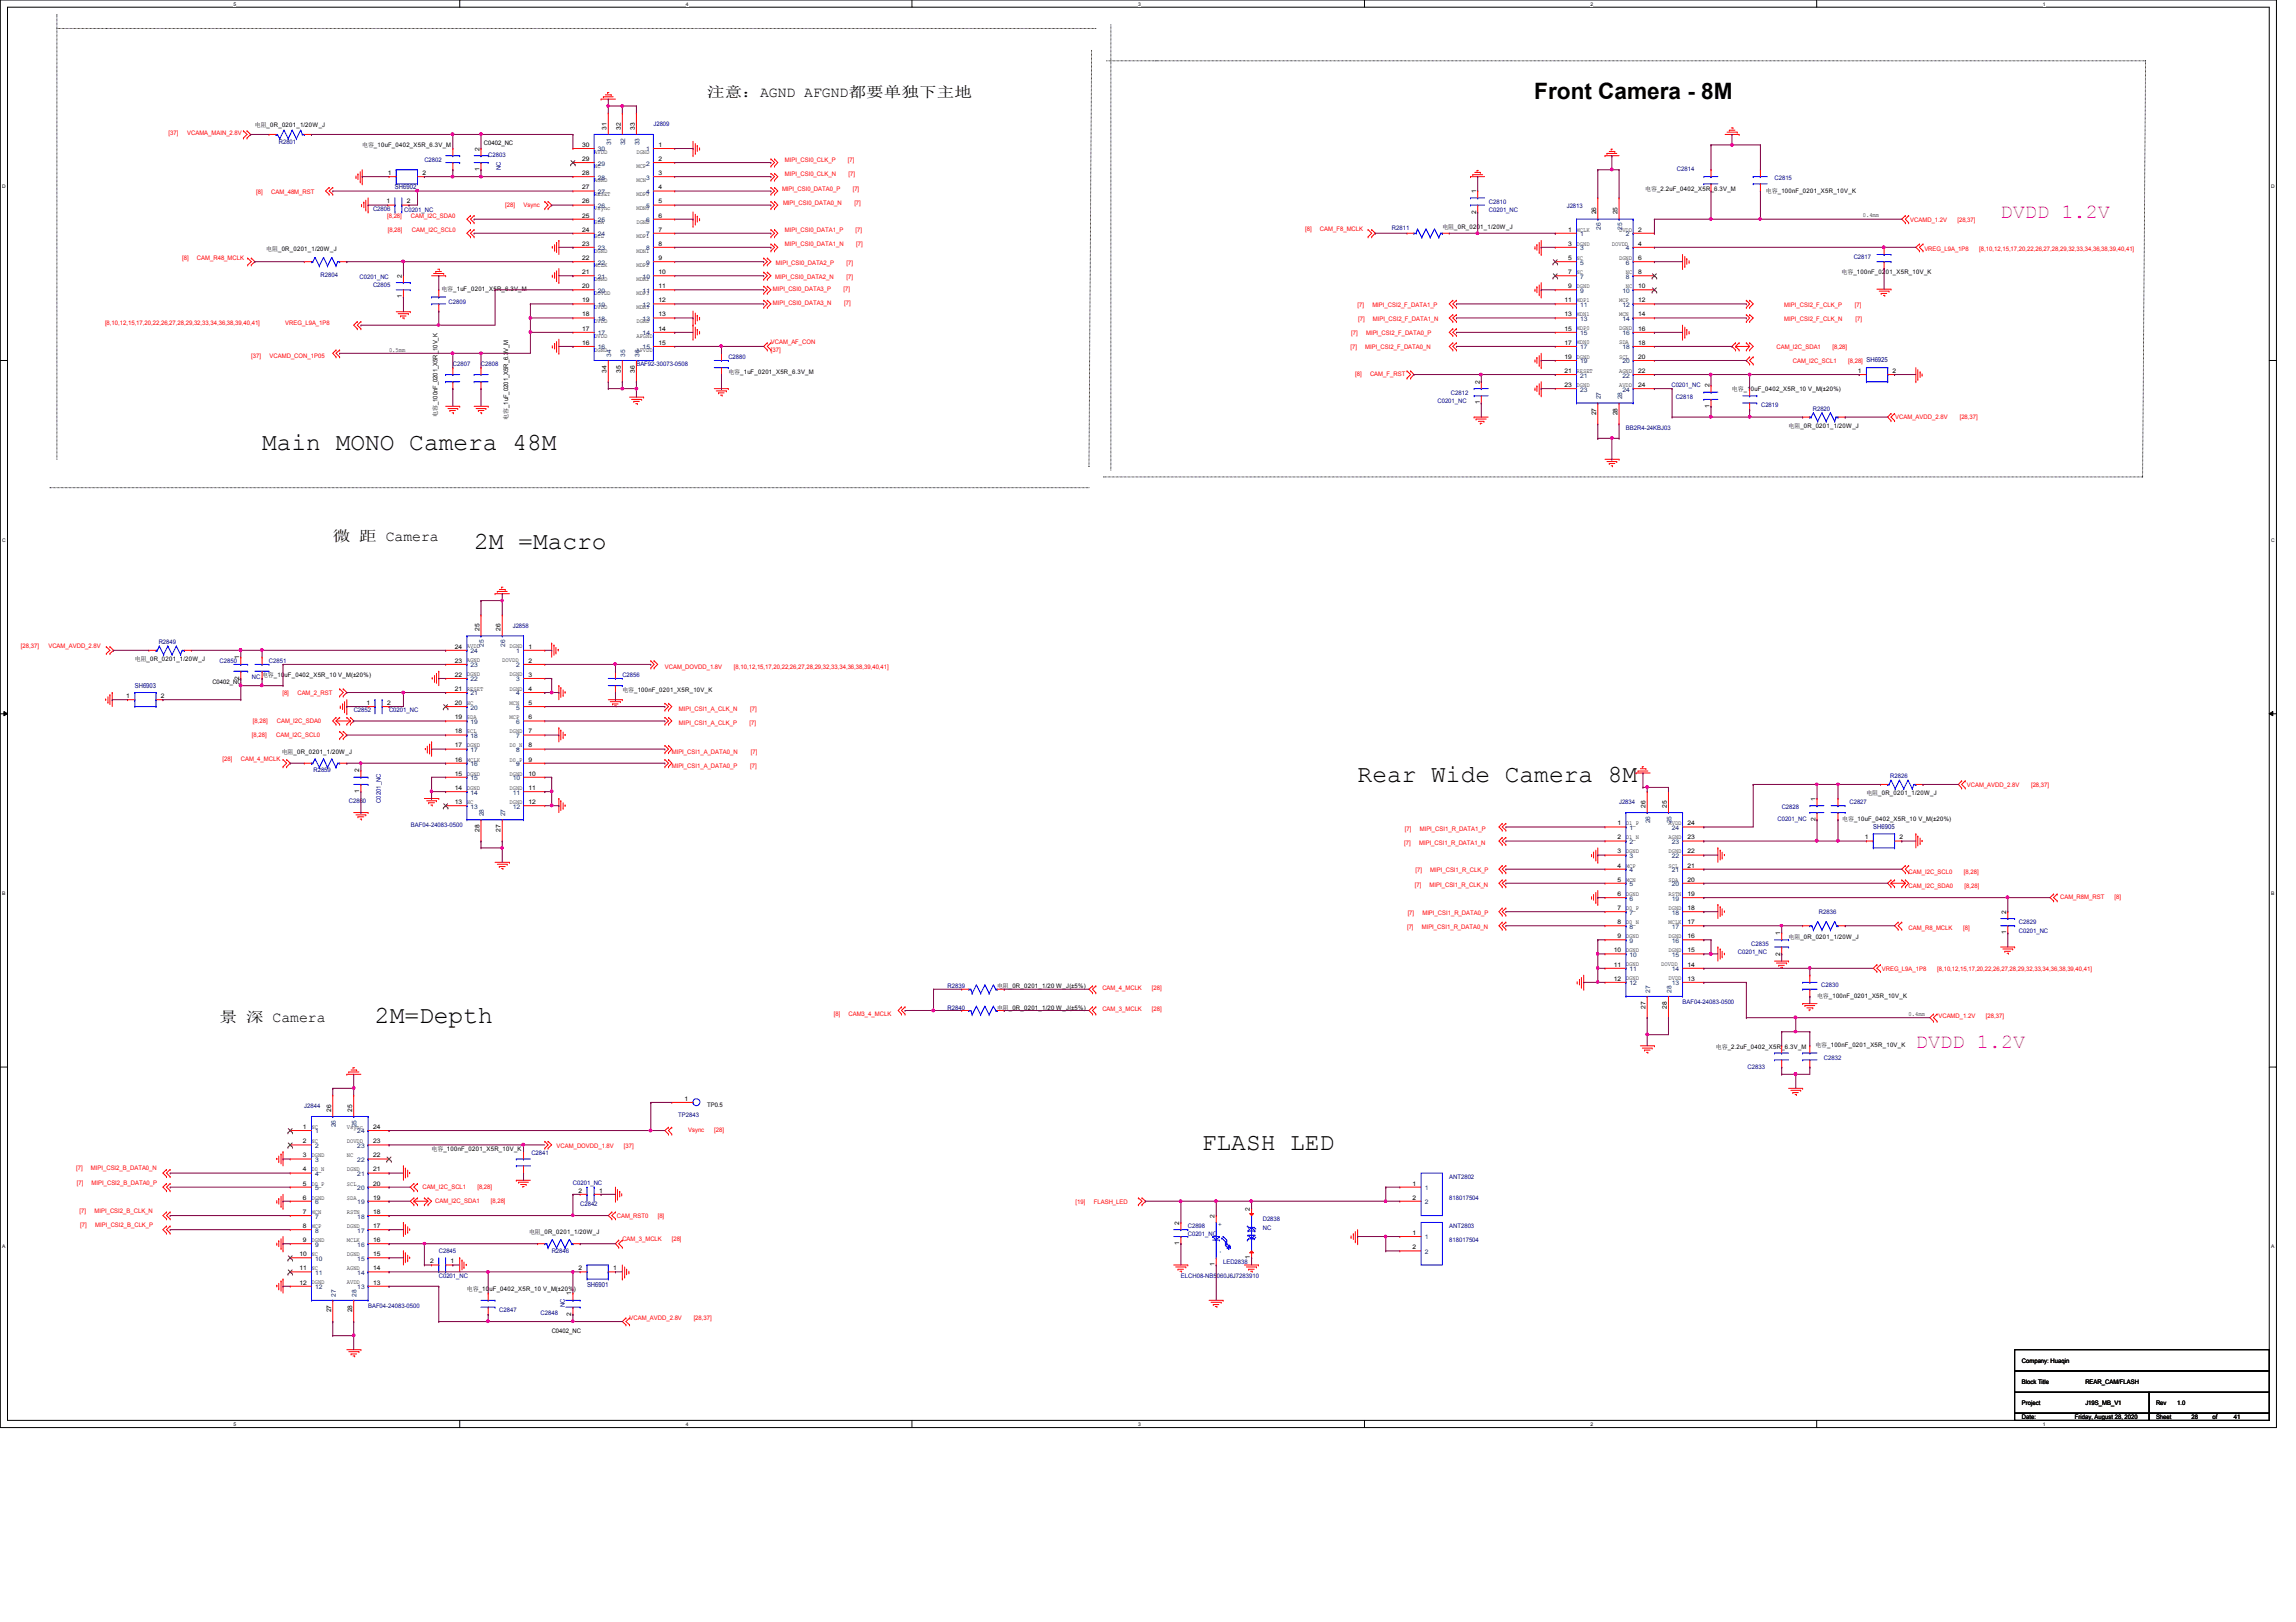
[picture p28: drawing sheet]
<svg xmlns="http://www.w3.org/2000/svg" width="297mm" height="210mm" viewBox="0 0 297 210" stroke-linecap="round" stroke-linejoin="round" font-family="sans-serif">
<defs><g id="words">
<g font-size="3.2">
<text x="33.9" y="58.3">Main MONO Camera 48M</text>
<text x="61.3" y="71.1">2M =Macro</text>
<text x="175.6" y="101.3">Rear Wide Camera 8M</text>
<text x="48.5" y="132.4">2M=Depth</text>
<text x="155.5" y="148.8">FLASH LED</text>
</g>
<text font-size="2.9" x="198.5" y="12.8">Front Camera - 8M</text>
<g font-size="2.6" fill="#f0f">
<text x="258.8" y="28.2">DVDD 1.2V</text>
<text x="247.9" y="135.6">DVDD 1.2V</text>
</g>
<g font-size="1.9">
<text x="91.5" y="12.5">注注：AGND AFGND都三单都单都全</text>
<text x="43" y="70.1">微 距 Camera</text>
<text x="28.4" y="132.2">景 深 Camera</text>
</g>
<g font-size=".9" fill="#000080">
<text x="51.1" y="24.5">SH6902</text>
<text x="17.4" y="89">SH6903</text>
<text x="242.4" y="107.3">SH6905</text>
<text x="75.9" y="166.6">SH6901</text>
</g>
<g font-size=".8" fill="#f00">
<text x="21.8" y="17.5">[37]</text>
<text x="24.2" y="17.5">VCAMA_MAIN_2.8V</text>
<text x="101.6" y="20.9">MIPI_CSI0_CLK_P</text>
<text x="101.6" y="22.7">MIPI_CSI0_CLK_N</text>
<text x="109.7" y="20.9">[7]</text>
<text x="109.8" y="22.7">[7]</text>
<text x="33.1" y="25.1">[8]</text>
<text x="35.1" y="25.1">CAM_48M_RST</text>
<text x="50.1" y="28.2">[8,28]</text>
<text x="53.2" y="28.2">CAM_I2C_SDA0</text>
<text x="65.4" y="26.8">[28]</text>
<text x="67.7" y="26.8">Vsync</text>
<text x="101.2" y="24.7">MIPI_CSI0_DATA0_P</text>
<text x="101.3" y="26.6">MIPI_CSI0_DATA0_N</text>
<text x="110.3" y="24.7">[7]</text>
<text x="110.5" y="26.6">[7]</text>
<text x="168.9" y="29.8">[8]</text>
<text x="170.8" y="29.8">CAM_F8_MCLK</text>
<text x="247.1" y="28.7">VCAMD_1.2V</text>
<text x="253.2" y="28.7">[28,37]</text>
<text x="23.6" y="33.7">[8]</text>
<text x="25.5" y="33.7">CAM_R48_MCLK</text>
<text x="50.2" y="30.1">[8,28]</text>
<text x="53.3" y="30.1">CAM_I2C_SCL0</text>
<text x="100.4" y="34.2">MIPI_CSI0_DATA2_P</text>
<text x="101.6" y="31.9">MIPI_CSI0_DATA1_N</text>
<text x="101.6" y="30.1">MIPI_CSI0_DATA1_P</text>
<text x="109.5" y="34.2">[7]</text>
<text x="110.7" y="30.1">[7]</text>
<text x="110.8" y="31.9">[7]</text>
<text x="249" y="32.4">VREG_L9A_1P8</text>
<text x="256.1" y="32.4">[8,10,12,15,17,20,22,26,27,28,29,32,33,34,36,38,39,40,41]</text>
<text x="100" y="39.5">MIPI_CSI0_DATA3_N</text>
<text x="100" y="37.6">MIPI_CSI0_DATA3_P</text>
<text x="100.3" y="36.1">MIPI_CSI0_DATA2_N</text>
<text x="109.1" y="37.6">[7]</text>
<text x="109.2" y="39.5">[7]</text>
<text x="109.5" y="36.1">[7]</text>
<text x="175.6" y="39.8">[7]</text>
<text x="175.7" y="41.6">[7]</text>
<text x="177.5" y="39.8">MIPI_CSI2_F_DATA1_P</text>
<text x="177.6" y="41.6">MIPI_CSI2_F_DATA1_N</text>
<text x="230.8" y="41.6">MIPI_CSI2_F_CLK_N</text>
<text x="230.8" y="39.8">MIPI_CSI2_F_CLK_P</text>
<text x="240" y="39.8">[7]</text>
<text x="240.1" y="41.6">[7]</text>
<text x="13.6" y="42.1">[8,10,12,15,17,20,22,26,27,28,29,32,33,34,36,38,39,40,41]</text>
<text x="32.5" y="46.3">[37]</text>
<text x="34.9" y="46.3">VCAMD_CON_1P05</text>
<text x="36.9" y="42.1">VREG_L9A_1P8</text>
<text x="99.7" y="44.5">VCAM_AF_CON</text>
<text x="99.7" y="45.6">[37]</text>
<text x="174.7" y="45.2">[7]</text>
<text x="174.8" y="43.4">[7]</text>
<text x="176.6" y="45.2">MIPI_CSI2_F_DATA0_N</text>
<text x="176.7" y="43.4">MIPI_CSI2_F_DATA0_P</text>
<text x="229.8" y="45.2">CAM_I2C_SDA1</text>
<text x="231.9" y="47">CAM_I2C_SCL1</text>
<text x="237.1" y="45.2">[8,28]</text>
<text x="239.1" y="47">[8,28] SH6925</text>
<text x="175.3" y="48.7">[8]</text>
<text x="177.2" y="48.7">CAM_F_RST</text>
<text x="245.2" y="54.2">VCAM_AVDD_2.8V</text>
<text x="253.5" y="54.2">[28,37]</text>
<text x="2.7" y="83.8">[28,37]</text>
<text x="6.3" y="83.8">VCAM_AVDD_2.8V</text>
<text x="36.5" y="89.9">[8]</text>
<text x="38.5" y="89.9">CAM_2_RST</text>
<text x="86" y="86.5">VCAM_DOVDD_1.8V</text>
<text x="94.9" y="86.5">[8,10,12,15,17,20,22,26,27,28,29,32,33,34,36,38,39,40,41]</text>
<text x="32.6" y="95.3">[8,28]</text>
<text x="32.7" y="93.5">[8,28]</text>
<text x="35.7" y="95.3">CAM_I2C_SCL0</text>
<text x="35.8" y="93.5">CAM_I2C_SDA0</text>
<text x="87.8" y="92">MIPI_CSI1_A_CLK_N</text>
<text x="87.8" y="93.9">MIPI_CSI1_A_CLK_P</text>
<text x="97" y="93.9">[7]</text>
<text x="97.1" y="92">[7]</text>
<text x="28.8" y="98.4">[28]</text>
<text x="31.2" y="98.4">CAM_4_MCLK</text>
<text x="86.9" y="99.4">MIPI_CSI1_A_DATA0_P</text>
<text x="86.9" y="97.5">MIPI_CSI1_A_DATA0_N</text>
<text x="97.1" y="99.4">[7]</text>
<text x="97.2" y="97.5">[7]</text>
<text x="254.5" y="101.9">VCAM_AVDD_2.8V</text>
<text x="262.8" y="101.9">[28,37]</text>
<text x="181.7" y="107.6">[7]</text>
<text x="183.7" y="107.6">MIPI_CSI1_R_DATA1_P</text>
<text x="181.6" y="109.4">[7]</text>
<text x="183.1" y="112.9">[7]</text>
<text x="183.6" y="109.4">MIPI_CSI1_R_DATA1_N</text>
<text x="185" y="112.9">MIPI_CSI1_R_CLK_P</text>
<text x="246.9" y="113.1">CAM_I2C_SCL0</text>
<text x="254.1" y="113.1">[8,28]</text>
<text x="182.1" y="118.4">[7]</text>
<text x="183" y="114.7">[7]</text>
<text x="184" y="118.4">MIPI_CSI1_R_DATA0_P</text>
<text x="185" y="114.7">MIPI_CSI1_R_CLK_N</text>
<text x="246.9" y="114.9">CAM_I2C_SDA0</text>
<text x="254.2" y="114.9">[8,28]</text>
<text x="266.5" y="116.4">CAM_R8M_RST</text>
<text x="273.6" y="116.4">[8]</text>
<text x="182" y="120.2">[7]</text>
<text x="183.9" y="120.2">MIPI_CSI1_R_DATA0_N</text>
<text x="243.5" y="125.7">VREG_L9A_1P8</text>
<text x="246.9" y="120.4">CAM_R8_MCLK</text>
<text x="250.6" y="125.7">[8,10,12,15,17,20,22,26,27,28,29,32,33,34,36,38,39,40,41]</text>
<text x="254" y="120.4">[8]</text>
<text x="107.9" y="131.5">[8]</text>
<text x="109.8" y="131.5">CAM3_4_MCLK</text>
<text x="142.6" y="128.1">CAM_4_MCLK</text>
<text x="142.6" y="130.9">CAM_3_MCLK</text>
<text x="149" y="128.1">[28]</text>
<text x="149" y="130.9">[28]</text>
<text x="250.8" y="131.7">VCAMD_1.2V</text>
<text x="256.9" y="131.7">[28,37]</text>
<text x="72" y="148.5">VCAM_DOVDD_1.8V</text>
<text x="80.7" y="148.5">[37]</text>
<text x="89" y="146.4">Vsync</text>
<text x="92.4" y="146.4">[28]</text>
<text x="9.9" y="151.5">[7]</text>
<text x="9.9" y="153.3">[7]</text>
<text x="11.8" y="151.5">MIPI_CSI2_B_DATA0_N</text>
<text x="11.9" y="153.3">MIPI_CSI2_B_DATA0_P</text>
<text x="54.6" y="153.8">CAM_I2C_SCL1</text>
<text x="56.3" y="155.7">CAM_I2C_SDA1</text>
<text x="61.8" y="153.8">[8,28]</text>
<text x="63.5" y="155.7">[8,28]</text>
<text x="139.1" y="155.8">[19]</text>
<text x="141.5" y="155.8">FLASH_LED</text>
<text x="10.3" y="157">[7]</text>
<text x="10.4" y="158.8">[7]</text>
<text x="12.2" y="157">MIPI_CSI2_B_CLK_N</text>
<text x="12.3" y="158.8">MIPI_CSI2_B_CLK_P</text>
<text x="79.8" y="157.6">CAM_RST0</text>
<text x="80.5" y="160.6">CAM_3_MCLK</text>
<text x="85.1" y="157.6">[8]</text>
<text x="86.9" y="160.6">[28]</text>
<text x="81.4" y="170.9">VCAM_AVDD_2.8V</text>
<text x="89.7" y="170.9">[28,37]</text>
</g>
<g font-size=".8">
<text x="33" y="16.4">电电_0R_0201_1/20W_J</text>
<text x="78.5" y="16.8" transform="rotate(-90 78.5 16.8)">31</text>
<text x="80.3" y="16.8" transform="rotate(-90 80.3 16.8)">32</text>
<text x="82.1" y="16.8" transform="rotate(-90 82.1 16.8)">33</text>
<text x="46.9" y="19">电电_10uF_0402_X5R_6.3V_M</text>
<text x="50.2" y="22.6">1</text>
<text x="54.6" y="22.6">2</text>
<text x="62" y="22.1" transform="rotate(-90 62 22.1)">1</text>
<text x="62" y="19.5" transform="rotate(-90 62 19.5)">2</text>
<text x="62.6" y="18.7">C0402_NC</text>
<text x="75.3" y="22.6">28</text>
<text x="75.3" y="20.8">29</text>
<text x="75.3" y="19">30</text>
<text x="76.9" y="23.5">AGND</text>
<text x="76.9" y="19.9">AVDD</text>
<text x="76.9" y="21.7">NC</text>
<text x="82.3" y="23.5">MCN</text>
<text x="82.3" y="21.7">MCP</text>
<text x="82.3" y="19.9">DGND</text>
<text x="85.2" y="19">1</text>
<text x="85.2" y="20.8">2</text>
<text x="85.2" y="22.6">3</text>
<text x="50" y="26.3">1</text>
<text x="52.6" y="26.3">2</text>
<text x="75.3" y="28.2">25</text>
<text x="75.3" y="26.3">26</text>
<text x="75.3" y="24.5">27</text>
<text x="75.3" y="30">24</text>
<text x="76.9" y="29">SDA</text>
<text x="76.9" y="27.2">Vsync</text>
<text x="76.9" y="25.4">RESET</text>
<text x="82.3" y="25.4">MDP0</text>
<text x="82.3" y="27.2">MDN0</text>
<text x="82.3" y="29">DGND</text>
<text x="85.2" y="24.5">4</text>
<text x="85.2" y="26.3">5</text>
<text x="85.2" y="28.2">6</text>
<text x="85.2" y="30">7</text>
<text x="186.6" y="29.7">电电_0R_0201_1/20W_J</text>
<text x="191" y="27.6" transform="rotate(-90 191 27.6)">2</text>
<text x="191" y="25" transform="rotate(-90 191 25)">1</text>
<text x="202.9" y="30">1</text>
<text x="204" y="30">MCLK</text>
<text x="206.5" y="27.7" transform="rotate(-90 206.5 27.7)">26</text>
<text x="209.3" y="27.7" transform="rotate(-90 209.3 27.7)">25</text>
<text x="209.5" y="30">DVDD</text>
<text x="211.9" y="30">2</text>
<text x="212.8" y="24.7">电电_2.2uF_0402_X5R_6.3V_M</text>
<text x="228.5" y="24.9">电电_100nF_0201_X5R_10V_K</text>
<text x="241" y="28.1">0.4mm</text>
<text x="34.5" y="32.5">电电_0R_0201_1/20W_J</text>
<text x="52" y="35.9" transform="rotate(-90 52 35.9)">2</text>
<text x="75.3" y="35.5">21</text>
<text x="75.3" y="33.7">22</text>
<text x="75.3" y="31.8">23</text>
<text x="76.9" y="34.5">MCLK</text>
<text x="76.9" y="32.7">DGND</text>
<text x="76.9" y="30.9">SCL</text>
<text x="82.3" y="32.7">MDN1</text>
<text x="82.3" y="34.5">MDP2</text>
<text x="82.3" y="30.9">MDP1</text>
<text x="85.2" y="31.8">8</text>
<text x="85.2" y="33.7">9</text>
<text x="85.2" y="35.5">10</text>
<text x="202.9" y="31.8">3</text>
<text x="202.9" y="33.7">5</text>
<text x="202.9" y="35.5">7</text>
<text x="204" y="31.8">DGND</text>
<text x="204" y="33.6">NC</text>
<text x="204" y="35.4">NC</text>
<text x="208.5" y="31.8">DOVDD</text>
<text x="209.5" y="33.6">DGND</text>
<text x="210.4" y="35.4">NC</text>
<text x="211.9" y="35.5">8</text>
<text x="211.9" y="33.7">6</text>
<text x="211.9" y="31.8">4</text>
<text x="238.2" y="35.5">电电_100nF_0201_X5R_10V_K</text>
<text x="52" y="38.6" transform="rotate(-90 52 38.6)">1</text>
<text x="57.1" y="37.7">电电_1uF_0201_X5R_6.3V_M</text>
<text x="75.3" y="40.9">18</text>
<text x="75.3" y="39.1">19</text>
<text x="75.3" y="37.3">20</text>
<text x="76.9" y="41.8">DVDD</text>
<text x="76.9" y="38.2">DOVDD</text>
<text x="76.9" y="36.4">DGND</text>
<text x="76.9" y="40">DVDD</text>
<text x="82.3" y="40">MDN3</text>
<text x="82.3" y="38.2">MDP3</text>
<text x="82.3" y="41.8">DGND</text>
<text x="82.3" y="36.4">MDN2</text>
<text x="85.2" y="37.3">11</text>
<text x="85.2" y="39.1">12</text>
<text x="85.2" y="40.9">13</text>
<text x="202.4" y="39.1">11</text>
<text x="202.4" y="40.9">13</text>
<text x="202.9" y="37.3">9</text>
<text x="204" y="37.3">DGND</text>
<text x="204" y="40.9">MDN1</text>
<text x="204" y="39.1">MDP1</text>
<text x="209.5" y="40.9">MCN</text>
<text x="209.5" y="39.1">MCP</text>
<text x="210.4" y="37.3">NC</text>
<text x="211.9" y="40.9">14</text>
<text x="211.9" y="39.1">12</text>
<text x="211.9" y="37.3">10</text>
<text x="50.3" y="45.5">0.5mm</text>
<text x="75.3" y="44.6">16</text>
<text x="75.3" y="42.8">17</text>
<text x="76.9" y="45.5">DGND</text>
<text x="76.9" y="43.7">DVDD</text>
<text x="82.3" y="43.7">AFGND</text>
<text x="82.3" y="45.5">AFVDD</text>
<text x="85.2" y="42.8">14</text>
<text x="85.2" y="44.6">15</text>
<text x="202.4" y="42.8">15</text>
<text x="202.4" y="44.6">17</text>
<text x="202.4" y="46.4">19</text>
<text x="204" y="44.6">MDN0</text>
<text x="204" y="42.8">MDP0</text>
<text x="204" y="46.4">DGND</text>
<text x="209.5" y="42.8">DGND</text>
<text x="209.5" y="46.4">SCL</text>
<text x="209.5" y="44.6">SDA</text>
<text x="211.9" y="46.4">20</text>
<text x="211.9" y="44.6">18</text>
<text x="211.9" y="42.8">16</text>
<text x="56.6" y="54" transform="rotate(-90 56.6 54)">电电_100nF_0201_X5R_10V_K</text>
<text x="78.5" y="48.2" transform="rotate(-90 78.5 48.2)">34</text>
<text x="80.3" y="48.2" transform="rotate(-90 80.3 48.2)">35</text>
<text x="82.1" y="48.2" transform="rotate(-90 82.1 48.2)">36</text>
<text x="94.2" y="48.3">电电_1uF_0201_X5R_6.3V_M</text>
<text x="191.4" y="52.3" transform="rotate(-90 191.4 52.3)">1</text>
<text x="191.4" y="49.7" transform="rotate(-90 191.4 49.7)">2</text>
<text x="202.4" y="48.3">21</text>
<text x="202.4" y="50.1">23</text>
<text x="204" y="50.1">DGND</text>
<text x="204" y="48.3">RESET</text>
<text x="206.5" y="53.7" transform="rotate(-90 206.5 53.7)">27</text>
<text x="209.3" y="53.7" transform="rotate(-90 209.3 53.7)">28</text>
<text x="209.5" y="50.1">AVDD</text>
<text x="209.5" y="48.3">AGND</text>
<text x="211.9" y="50.1">24</text>
<text x="211.9" y="48.3">22</text>
<text x="221.1" y="52.8" transform="rotate(-90 221.1 52.8)">1</text>
<text x="221.1" y="50.1" transform="rotate(-90 221.1 50.1)">2</text>
<text x="224.1" y="50.6">电电_10uF_0402_X5R_10 V_M(±20%)</text>
<text x="240.4" y="48.3">1</text>
<text x="244.9" y="48.3">2</text>
<text x="65.7" y="54.3" transform="rotate(-90 65.7 54.3)">电电_1uF_0201_X5R_6.3V_M</text>
<text x="231.4" y="55.4">电电_0R_0201_1/20W_J</text>
<text x="58.8" y="83.9">24</text>
<text x="60.4" y="83.9">AVDD</text>
<text x="62" y="81.7" transform="rotate(-90 62 81.7)">25</text>
<text x="64.8" y="81.7" transform="rotate(-90 64.8 81.7)">26</text>
<text x="65.9" y="83.9">DGND</text>
<text x="68.4" y="83.9">1</text>
<text x="17.4" y="85.6">电电_0R_0201_1/20W_J</text>
<text x="27.5" y="88.6">C0402_NC</text>
<text x="30.9" y="88" transform="rotate(-90 30.9 88)">2</text>
<text x="30.9" y="85.3" transform="rotate(-90 30.9 85.3)">1</text>
<text x="33.9" y="87.6">电电_10uF_0402_X5R_10 V_M(±20%)</text>
<text x="58.8" y="89.4">21</text>
<text x="58.8" y="87.6">22</text>
<text x="58.8" y="85.8">23</text>
<text x="60.4" y="89.4">RESET</text>
<text x="60.4" y="85.7">AGND</text>
<text x="60.4" y="87.5">DGND</text>
<text x="65" y="85.7">DOVDD</text>
<text x="65.9" y="87.5">DGND</text>
<text x="65.9" y="89.4">DGND</text>
<text x="68.4" y="85.8">2</text>
<text x="68.4" y="87.6">3</text>
<text x="68.4" y="89.4">4</text>
<text x="80.5" y="89.5">电电_100nF_0201_X5R_10V_K</text>
<text x="16.3" y="90.3">1</text>
<text x="20.8" y="90.3">2</text>
<text x="47.4" y="91.2">1</text>
<text x="50.1" y="91.2">2</text>
<text x="58.8" y="94.9">18</text>
<text x="58.8" y="93.1">19</text>
<text x="58.8" y="91.2">20</text>
<text x="60.4" y="93">SDA</text>
<text x="60.4" y="91.2">NC</text>
<text x="60.4" y="94.9">SCL</text>
<text x="65.9" y="93">MCP</text>
<text x="65.9" y="94.9">DGND</text>
<text x="65.9" y="91.2">MCN</text>
<text x="68.4" y="91.2">5</text>
<text x="68.4" y="93.1">6</text>
<text x="68.4" y="94.9">7</text>
<text x="36.4" y="97.5">电电_0R_0201_1/20W_J</text>
<text x="46.5" y="99.9" transform="rotate(-90 46.5 99.9)">2</text>
<text x="58.8" y="100.4">15</text>
<text x="58.8" y="98.6">16</text>
<text x="58.8" y="96.7">17</text>
<text x="60.4" y="96.7">DGND</text>
<text x="60.4" y="100.4">DGND</text>
<text x="60.4" y="98.6">MCLK</text>
<text x="65.9" y="98.6">D0_P</text>
<text x="65.9" y="96.7">D0_N</text>
<text x="65.9" y="100.4">DGND</text>
<text x="68.4" y="96.7">8</text>
<text x="68.4" y="98.6">9</text>
<text x="68.4" y="100.4">10</text>
<text x="46.5" y="102.6" transform="rotate(-90 46.5 102.6)">1</text>
<text x="58.8" y="104.1">13</text>
<text x="58.8" y="102.2">14</text>
<text x="60.4" y="102.2">DGND</text>
<text x="60.4" y="104">NC</text>
<text x="62" y="107.7" transform="rotate(-90 62 107.7)">28</text>
<text x="64.8" y="107.7" transform="rotate(-90 64.8 107.7)">27</text>
<text x="65.9" y="104">DGND</text>
<text x="65.9" y="102.2">DGND</text>
<text x="68.4" y="102.2">11</text>
<text x="68.4" y="104.1">12</text>
<text x="209.3" y="106.8">1</text>
<text x="210.4" y="106.8">D1_P</text>
<text x="212.9" y="104.5" transform="rotate(-90 212.9 104.5)">26</text>
<text x="215.6" y="104.5" transform="rotate(-90 215.6 104.5)">25</text>
<text x="215.9" y="106.8">AVDD</text>
<text x="218.3" y="106.8">24</text>
<text x="234.9" y="106.3" transform="rotate(-90 234.9 106.3)">2</text>
<text x="234.9" y="103.6" transform="rotate(-90 234.9 103.6)">1</text>
<text x="238.3" y="106.3">电电_10uF_0402_X5R_10 V_M(±20%)</text>
<text x="241.5" y="102.9">电电_0R_0201_1/20W_J</text>
<text x="209.3" y="108.6">2</text>
<text x="209.3" y="110.4">3</text>
<text x="209.3" y="112.3">4</text>
<text x="210.4" y="110.4">DGND</text>
<text x="210.4" y="112.3">MCP</text>
<text x="210.4" y="108.6">D1_N</text>
<text x="215.9" y="108.6">AGND</text>
<text x="215.9" y="110.4">DGND</text>
<text x="215.9" y="112.3">SCL</text>
<text x="218.3" y="112.3">21</text>
<text x="218.3" y="110.4">22</text>
<text x="218.3" y="108.6">23</text>
<text x="241.3" y="108.6">1</text>
<text x="245.7" y="108.6">2</text>
<text x="209.3" y="114.1">5</text>
<text x="209.3" y="116">6</text>
<text x="209.3" y="117.8">7</text>
<text x="209.3" y="119.6">8</text>
<text x="210.4" y="114.1">MCN</text>
<text x="210.4" y="119.5">D0_N</text>
<text x="210.4" y="117.7">D0_P</text>
<text x="210.4" y="115.9">DGND</text>
<text x="215.9" y="117.7">DGND</text>
<text x="215.9" y="114.1">SDA</text>
<text x="215.9" y="115.9">RSTN</text>
<text x="215.9" y="119.5">MCLK</text>
<text x="218.3" y="119.6">17</text>
<text x="218.3" y="117.8">18</text>
<text x="218.3" y="116">19</text>
<text x="218.3" y="114.1">20</text>
<text x="259.5" y="118.2" transform="rotate(-90 259.5 118.2)">2</text>
<text x="208.8" y="123.2">10</text>
<text x="208.8" y="125.1">11</text>
<text x="209.3" y="121.4">9</text>
<text x="210.4" y="125.1">DGND</text>
<text x="210.4" y="121.4">DGND</text>
<text x="210.4" y="123.2">DGND</text>
<text x="214.9" y="125.1">DOVDD</text>
<text x="215.9" y="123.2">DGND</text>
<text x="215.9" y="121.4">DGND</text>
<text x="218.3" y="125.1">14</text>
<text x="218.3" y="123.2">15</text>
<text x="218.3" y="121.4">16</text>
<text x="230.3" y="123.7" transform="rotate(-90 230.3 123.7)">2</text>
<text x="230.3" y="121" transform="rotate(-90 230.3 121)">1</text>
<text x="231.4" y="121.5">电电_0R_0201_1/20W_J</text>
<text x="259.5" y="120.9" transform="rotate(-90 259.5 120.9)">1</text>
<text x="129" y="130.6">电电_0R_0201_1/20 W_J(±5%)</text>
<text x="129" y="127.9">电电_0R_0201_1/20 W_J(±5%)</text>
<text x="208.8" y="126.9">12</text>
<text x="210.4" y="126.9">DGND</text>
<text x="212.9" y="130.5" transform="rotate(-90 212.9 130.5)">27</text>
<text x="215.6" y="130.5" transform="rotate(-90 215.6 130.5)">28</text>
<text x="215.9" y="126.9">DVDD</text>
<text x="218.3" y="126.9">13</text>
<text x="235.1" y="129.2">电电_100nF_0201_X5R_10V_K</text>
<text x="246.9" y="131.4">0.4mm</text>
<text x="222" y="135.8">电电_2.2uF_0402_X5R_6.3V_M</text>
<text x="234.9" y="135.6">电电_100nF_0201_X5R_10V_K</text>
<text x="42.8" y="143.8" transform="rotate(-90 42.8 143.8)">26</text>
<text x="45.5" y="143.8" transform="rotate(-90 45.5 143.8)">25</text>
<text x="88.6" y="142.5">1</text>
<text x="91.5" y="143.3">TP0.5</text>
<text x="39.2" y="146.1">1</text>
<text x="39.2" y="148">2</text>
<text x="39.2" y="149.8">3</text>
<text x="40.3" y="149.7">DGND</text>
<text x="40.3" y="146.1">NC</text>
<text x="40.3" y="147.9">NC</text>
<text x="44.9" y="149.7">NC</text>
<text x="44.9" y="147.9">DOVDD</text>
<text x="44.9" y="146.1">Vsync</text>
<text x="48.3" y="149.8">22</text>
<text x="48.3" y="148">23</text>
<text x="48.3" y="146.1">24</text>
<text x="55.8" y="148.9">电电_100nF_0201_X5R_10V_K</text>
<text x="39.2" y="151.6">4</text>
<text x="39.2" y="153.4">5</text>
<text x="39.2" y="155.2">6</text>
<text x="40.3" y="151.6">D0_N</text>
<text x="40.3" y="153.4">D0_P</text>
<text x="40.3" y="155.2">DGND</text>
<text x="44.9" y="151.6">DGND</text>
<text x="44.9" y="155.2">SDA</text>
<text x="44.9" y="153.4">SCL</text>
<text x="48.3" y="155.2">19</text>
<text x="48.3" y="153.4">20</text>
<text x="48.3" y="151.6">21</text>
<text x="74.8" y="154.3">2</text>
<text x="77.5" y="154.3">1</text>
<text x="182.7" y="153.4">1</text>
<text x="182.7" y="155.2">2</text>
<text x="39.2" y="157.1">7</text>
<text x="39.2" y="158.9">8</text>
<text x="39.2" y="160.7">9</text>
<text x="40.3" y="158.9">MCP</text>
<text x="40.3" y="157.1">MCN</text>
<text x="40.3" y="160.7">DGND</text>
<text x="44.9" y="158.9">DGND</text>
<text x="44.9" y="157.1">RSTN</text>
<text x="44.9" y="160.7">MCLK</text>
<text x="48.3" y="160.7">16</text>
<text x="48.3" y="158.9">17</text>
<text x="48.3" y="157.1">18</text>
<text x="68.4" y="159.7">电电_0R_0201_1/20W_J</text>
<text x="152.6" y="161.1" transform="rotate(-90 152.6 161.1)">1</text>
<text x="152.6" y="158.5" transform="rotate(-90 152.6 158.5)">2</text>
<text x="157.1" y="157.6" transform="rotate(-90 157.1 157.6)">2</text>
<text x="161.7" y="156.7" transform="rotate(-90 161.7 156.7)">2</text>
<text x="182.7" y="159.8">1</text>
<text x="182.7" y="161.7">2</text>
<text x="38.7" y="162.6">10</text>
<text x="38.7" y="164.4">11</text>
<text x="38.7" y="166.2">12</text>
<text x="40.3" y="166.2">DGND</text>
<text x="40.3" y="164.4">NC</text>
<text x="40.3" y="162.6">NC</text>
<text x="44.9" y="162.6">DGND</text>
<text x="44.9" y="164.4">AGND</text>
<text x="44.9" y="166.2">AVDD</text>
<text x="48.3" y="166.2">13</text>
<text x="48.3" y="164.4">14</text>
<text x="48.3" y="162.6">15</text>
<text x="55.7" y="163.5">2</text>
<text x="58.3" y="163.5">1</text>
<text x="60.4" y="167">电电_10uF_0402_X5R_10 V_M(±20%)</text>
<text x="73.9" y="167.6" transform="rotate(-90 73.9 167.6)">1</text>
<text x="74.8" y="164.4">2</text>
<text x="79.3" y="164.4">1</text>
<text x="157.1" y="163.9" transform="rotate(-90 157.1 163.9)">1</text>
<text x="161.7" y="163" transform="rotate(-90 161.7 163)">1</text>
<text x="42.8" y="169.8" transform="rotate(-90 42.8 169.8)">27</text>
<text x="45.5" y="169.8" transform="rotate(-90 45.5 169.8)">28</text>
<text x="71.4" y="172.5">C0402_NC</text>
<text x="73.9" y="170.3" transform="rotate(-90 73.9 170.3)">2</text>
<text x="261.6" y="179.1">Block Title</text>
<text x="261.6" y="176.4">Company: Huaqin</text>
<text x="269.8" y="179.1">REAR_CAM/FLASH</text>
<text x="261.6" y="181.8">Project</text>
<text x="261.6" y="183.6">Date:</text>
<text x="268.4" y="183.6">Friday, August 28, 2020</text>
<text x="269.8" y="181.8">J19S_MB_V1</text>
<text x="278.9" y="181.8">Rev</text>
<text x="278.9" y="183.6">Sheet</text>
<text x="281.7" y="181.8">1.0</text>
<text x="283.5" y="183.6">28</text>
<text x="286.3" y="183.6">of</text>
<text x="289" y="183.6">41</text>
</g>
<g font-size=".8" fill="#000080">
<text x="84.5" y="16.3">J2809</text>
<text x="36.1" y="18.6">R2801</text>
<text x="54.9" y="20.9">C2802</text>
<text x="63.2" y="20.4">C2803</text>
<text x="64.8" y="22" transform="rotate(-90 64.8 22)">NC</text>
<text x="217" y="22.2">C2814</text>
<text x="229.6" y="23.3">C2815</text>
<text x="48.3" y="27.3">C2806</text>
<text x="52.3" y="27.5">C0201_NC</text>
<text x="180.1" y="29.8">R2811</text>
<text x="192.6" y="26.4">C2810</text>
<text x="192.6" y="27.5">C0201_NC</text>
<text x="202.7" y="26.9">J2813</text>
<text x="41.5" y="35.8">R2804</text>
<text x="239.8" y="33.5">C2817</text>
<text x="46.5" y="36.1">C0201_NC</text>
<text x="48.3" y="37.2">C2805</text>
<text x="58" y="39.4">C2809</text>
<text x="58.6" y="47.4">C2807</text>
<text x="62.2" y="47.4">C2808</text>
<text x="82.3" y="47.4">BAF92-30073-0508</text>
<text x="94.2" y="46.5">C2880</text>
<text x="186" y="52.2">C0201_NC</text>
<text x="187.7" y="51.1">C2812</text>
<text x="216.2" y="50.1">C0201_NC</text>
<text x="216.8" y="51.6">C2818</text>
<text x="227.8" y="52.7">C2819</text>
<text x="234.5" y="53.2">R2820</text>
<text x="210.4" y="55.6">BB2R4-24KBJ03</text>
<text x="20.5" y="83.4">R2849</text>
<text x="66.3" y="81.2">J2858</text>
<text x="28.4" y="85.8">C2850</text>
<text x="32.6" y="87.8">NC</text>
<text x="34.8" y="85.8">C2851</text>
<text x="80.5" y="87.6">C2856</text>
<text x="45.8" y="92.2">C2852</text>
<text x="50.3" y="92.2">C0201_NC</text>
<text x="40.6" y="99.9">R2859</text>
<text x="244.6" y="100.7">R2826</text>
<text x="45.1" y="103.9">C2860</text>
<text x="49.3" y="103.9" transform="rotate(-90 49.3 103.9)">C0201_NC</text>
<text x="53.2" y="107">BAF04-24083-0500</text>
<text x="209.5" y="104.1">J2834</text>
<text x="230" y="106.3">C0201_NC</text>
<text x="230.5" y="104.7">C2828</text>
<text x="239.3" y="104.1">C2827</text>
<text x="235.3" y="118.3">R2836</text>
<text x="261.2" y="119.6">C2829</text>
<text x="224.8" y="123.5">C0201_NC</text>
<text x="226.6" y="122.4">C2835</text>
<text x="261.2" y="120.7">C0201_NC</text>
<text x="122.6" y="130.6">R2840</text>
<text x="122.6" y="127.9">R2839</text>
<text x="217.7" y="129.9">BAF04-24083-0500</text>
<text x="235.6" y="127.7">C2830</text>
<text x="236" y="137.2">C2832</text>
<text x="39.4" y="143.4">J2844</text>
<text x="226.1" y="138.3">C2833</text>
<text x="68.7" y="149.5">C2841</text>
<text x="87.8" y="144.6">TP2843</text>
<text x="74.1" y="153.3">C0201_NC</text>
<text x="187.5" y="152.6">ANT2802</text>
<text x="187.5" y="155.3">818017504</text>
<text x="75.1" y="156">C2842</text>
<text x="153.7" y="159">C2898</text>
<text x="153.7" y="159.9">C0201_NC</text>
<text x="163.4" y="158.1">D2838</text>
<text x="163.4" y="159.2">NC</text>
<text x="187.5" y="159">ANT2803</text>
<text x="187.5" y="160.8">818017504</text>
<text x="56.8" y="162.2">C2845</text>
<text x="56.8" y="165.4">C0201_NC</text>
<text x="71.4" y="162.1">R2846</text>
<text x="152.8" y="165.4">ELCH08-NB5060J6J7283910</text>
<text x="158.2" y="163.5">LED2838</text>
<text x="47.6" y="169.2">BAF04-24083-0500</text>
<text x="64.6" y="169.8">C2847</text>
<text x="69.9" y="170.1">C2848</text>
<text x="73.1" y="169.2" transform="rotate(-90 73.1 169.2)">NC</text>
</g>
<g font-size=".8" fill="#004080">
<text x="77.3" y="23.2">28</text>
<text x="77.3" y="21.4">29</text>
<text x="77.3" y="19.6">30</text>
<text x="79.1" y="18.8" transform="rotate(-90 79.1 18.8)">31</text>
<text x="80.9" y="18.8" transform="rotate(-90 80.9 18.8)">32</text>
<text x="82.7" y="18.8" transform="rotate(-90 82.7 18.8)">33</text>
<text x="83.6" y="19.6">1</text>
<text x="83.6" y="21.4">2</text>
<text x="83.6" y="23.2">3</text>
<text x="77.3" y="28.7">25</text>
<text x="77.3" y="26.9">26</text>
<text x="77.3" y="25.1">27</text>
<text x="83.6" y="25.1">4</text>
<text x="83.6" y="26.9">5</text>
<text x="83.6" y="28.7">6</text>
<text x="207.1" y="29.8" transform="rotate(-90 207.1 29.8)">26</text>
<text x="209.8" y="29.8" transform="rotate(-90 209.8 29.8)">25</text>
<text x="77.3" y="34.2">22</text>
<text x="77.3" y="32.4">23</text>
<text x="77.3" y="30.6">24</text>
<text x="83.6" y="30.6">7</text>
<text x="83.6" y="32.4">8</text>
<text x="83.6" y="34.2">9</text>
<text x="204.4" y="30.6">1</text>
<text x="204.4" y="32.4">3</text>
<text x="204.4" y="34.2">5</text>
<text x="210.4" y="34.2">6</text>
<text x="210.4" y="32.4">4</text>
<text x="210.4" y="30.6">2</text>
<text x="77.3" y="41.5">18</text>
<text x="77.3" y="39.7">19</text>
<text x="77.3" y="37.9">20</text>
<text x="77.3" y="36.1">21</text>
<text x="83.1" y="36.1">10</text>
<text x="83.1" y="37.9">11</text>
<text x="83.1" y="39.7">12</text>
<text x="83.1" y="41.5">13</text>
<text x="204.4" y="36.1">7</text>
<text x="204.4" y="37.9">9</text>
<text x="204.4" y="39.7">11</text>
<text x="204.4" y="41.5">13</text>
<text x="209.9" y="41.5">14</text>
<text x="209.9" y="39.7">12</text>
<text x="209.9" y="37.9">10</text>
<text x="210.4" y="36.1">8</text>
<text x="77.3" y="45.2">16</text>
<text x="77.3" y="43.4">17</text>
<text x="79.1" y="46.2" transform="rotate(-90 79.1 46.2)">34</text>
<text x="80.9" y="46.2" transform="rotate(-90 80.9 46.2)">35</text>
<text x="82.7" y="46.2" transform="rotate(-90 82.7 46.2)">36</text>
<text x="83.1" y="43.4">14</text>
<text x="83.1" y="45.2">15</text>
<text x="204.4" y="43.4">15</text>
<text x="204.4" y="45.2">17</text>
<text x="204.4" y="47">19</text>
<text x="209.9" y="47">20</text>
<text x="209.9" y="45.2">18</text>
<text x="209.9" y="43.4">16</text>
<text x="204.4" y="48.9">21</text>
<text x="204.4" y="50.7">23</text>
<text x="207.1" y="51.7" transform="rotate(-90 207.1 51.7)">27</text>
<text x="209.8" y="51.7" transform="rotate(-90 209.8 51.7)">28</text>
<text x="209.9" y="50.7">24</text>
<text x="209.9" y="48.9">22</text>
<text x="62.6" y="83.7" transform="rotate(-90 62.6 83.7)">25</text>
<text x="65.4" y="83.7" transform="rotate(-90 65.4 83.7)">26</text>
<text x="60.9" y="88.2">22</text>
<text x="60.9" y="86.4">23</text>
<text x="60.9" y="84.5">24</text>
<text x="66.8" y="84.5">1</text>
<text x="66.8" y="86.4">2</text>
<text x="66.8" y="88.2">3</text>
<text x="60.9" y="95.5">18</text>
<text x="60.9" y="93.7">19</text>
<text x="60.9" y="91.8">20</text>
<text x="60.9" y="90">21</text>
<text x="66.8" y="90">4</text>
<text x="66.8" y="91.8">5</text>
<text x="66.8" y="93.7">6</text>
<text x="66.8" y="95.5">7</text>
<text x="60.9" y="101">15</text>
<text x="60.9" y="99.1">16</text>
<text x="60.9" y="97.3">17</text>
<text x="66.3" y="101">10</text>
<text x="66.8" y="97.3">8</text>
<text x="66.8" y="99.1">9</text>
<text x="60.9" y="104.6">13</text>
<text x="60.9" y="102.8">14</text>
<text x="62.6" y="105.6" transform="rotate(-90 62.6 105.6)">28</text>
<text x="65.4" y="105.6" transform="rotate(-90 65.4 105.6)">27</text>
<text x="66.3" y="102.8">11</text>
<text x="66.3" y="104.6">12</text>
<text x="210.8" y="107.4">1</text>
<text x="213.5" y="106.6" transform="rotate(-90 213.5 106.6)">26</text>
<text x="216.2" y="106.6" transform="rotate(-90 216.2 106.6)">25</text>
<text x="216.3" y="107.4">24</text>
<text x="210.8" y="109.2">2</text>
<text x="210.8" y="111">3</text>
<text x="210.8" y="112.9">4</text>
<text x="216.3" y="112.9">21</text>
<text x="216.3" y="111">22</text>
<text x="216.3" y="109.2">23</text>
<text x="210.8" y="114.7">5</text>
<text x="210.8" y="116.5">6</text>
<text x="210.8" y="118.4">7</text>
<text x="216.3" y="118.4">18</text>
<text x="216.3" y="116.5">19</text>
<text x="216.3" y="114.7">20</text>
<text x="210.8" y="120.2">8</text>
<text x="210.8" y="122">9</text>
<text x="210.8" y="123.8">10</text>
<text x="210.8" y="125.7">11</text>
<text x="216.3" y="125.7">14</text>
<text x="216.3" y="123.8">15</text>
<text x="216.3" y="122">16</text>
<text x="216.3" y="120.2">17</text>
<text x="210.8" y="127.5">12</text>
<text x="213.5" y="128.5" transform="rotate(-90 213.5 128.5)">27</text>
<text x="216.2" y="128.5" transform="rotate(-90 216.2 128.5)">28</text>
<text x="216.3" y="127.5">13</text>
<text x="40.8" y="146.7">1</text>
<text x="40.8" y="148.5">2</text>
<text x="43.4" y="145.9" transform="rotate(-90 43.4 145.9)">26</text>
<text x="46.1" y="145.9" transform="rotate(-90 46.1 145.9)">25</text>
<text x="46.2" y="148.5">23</text>
<text x="46.2" y="146.7">24</text>
<text x="40.8" y="150.4">3</text>
<text x="40.8" y="152.2">4</text>
<text x="40.8" y="154">5</text>
<text x="40.8" y="155.8">6</text>
<text x="46.2" y="155.8">19</text>
<text x="46.2" y="154">20</text>
<text x="46.2" y="152.2">21</text>
<text x="46.2" y="150.4">22</text>
<text x="184.3" y="154">1</text>
<text x="184.3" y="155.8">2</text>
<text x="40.8" y="157.7">7</text>
<text x="40.8" y="159.5">8</text>
<text x="40.8" y="161.3">9</text>
<text x="46.2" y="161.3">16</text>
<text x="46.2" y="159.5">17</text>
<text x="46.2" y="157.7">18</text>
<text x="158.1" y="158.7" transform="rotate(-90 158.1 158.7)">+</text>
<text x="184.3" y="160.4">1</text>
<text x="40.8" y="163.2">10</text>
<text x="40.8" y="165">11</text>
<text x="40.8" y="166.8">12</text>
<text x="43.4" y="167.8" transform="rotate(-90 43.4 167.8)">27</text>
<text x="46.1" y="167.8" transform="rotate(-90 46.1 167.8)">28</text>
<text x="46.2" y="166.8">13</text>
<text x="46.2" y="165">14</text>
<text x="46.2" y="163.2">15</text>
<text x="158.1" y="162.1" transform="rotate(-90 158.1 162.1)">-</text>
<text x="184.3" y="162.3">2</text>
</g>
<g font-size=".6">
<text x="30.2" y=".7">5</text>
<text x="88.7" y=".7">4</text>
<text x="147.2" y=".7">3</text>
<text x="205.8" y=".7">2</text>
<text x="264.3" y=".7">1</text>
<text x=".3" y="24.4">D</text>
<text x="293.8" y="24.4">D</text>
<text x=".3" y="70.1">C</text>
<text x="293.8" y="70.1">C</text>
<text x=".3" y="115.8">B</text>
<text x="293.8" y="115.8">B</text>
<text x=".3" y="161.5">A</text>
<text x="293.8" y="161.5">A</text>
<text x="30.2" y="184.5">5</text>
<text x="88.7" y="184.5">4</text>
<text x="147.2" y="184.5">3</text>
<text x="205.8" y="184.5">2</text>
<text x="264.3" y="184.5">1</text>
</g>
</g></defs>
<path d="M0 0h294.5v184.7h-294.5zM1 .9h292.6v182.9h-292.6z" fill="none" stroke="#000" stroke-width=".13"/>
<g fill="#fff">
<path d="M30.2 .1h.4v.7h-.4z"/>
<path d="M30.2 183.9h.4v.8h-.4z"/>
</g>
<path d="M59.5 0v.9M59.5 183.8v.9" fill="none" stroke="#000" stroke-width=".13"/>
<g fill="#fff">
<path d="M88.7 .1h.4v.7h-.4z"/>
<path d="M88.7 183.9h.4v.8h-.4z"/>
</g>
<path d="M118 0v.9M118 183.8v.9" fill="none" stroke="#000" stroke-width=".13"/>
<g fill="#fff">
<path d="M147.2 .1h.4v.7h-.4z"/>
<path d="M147.2 183.9h.4v.8h-.4z"/>
</g>
<path d="M176.5 0v.9M176.5 183.8v.9" fill="none" stroke="#000" stroke-width=".13"/>
<g fill="#fff">
<path d="M205.8 .1h.3v.7h-.3z"/>
<path d="M205.8 183.9h.3v.8h-.3z"/>
</g>
<path d="M235 0v.9M235 183.8v.9" fill="none" stroke="#000" stroke-width=".13"/>
<g fill="#fff">
<path d="M264.3 .1h.3v.7h-.3z"/>
<path d="M264.3 183.9h.3v.8h-.3z"/>
<path d="M.3 23.8h.5v.7h-.5z"/>
<path d="M293.8 23.8h.5v.7h-.5z"/>
<path d="M.3 69.5h.5v.7h-.5z"/>
<path d="M293.8 69.5h.5v.7h-.5z"/>
</g>
<path d="M0 46.7h1M293.6 46.7h.9" fill="none" stroke="#000" stroke-width=".13"/>
<g fill="#fff">
<path d="M.3 115.2h.4v.8h-.4z"/>
<path d="M293.8 115.2h.5v.8h-.5z"/>
</g>
<path d="M0 92.4h1M.5 92.1l.5 .3-.5 .2zM293.6 92.4l.4-.3v.5zM293.6 92.4h.9" fill="none" stroke="#000" stroke-width=".13"/>
<path d="M.5 92.1l.5 .3-.5 .2zM293.6 92.4l.4-.3v.5z" fill="#000"/>
<g fill="#fff">
<path d="M.3 161h.4v.7h-.4z"/>
<path d="M293.8 161h.4v.7h-.4z"/>
</g>
<g fill="none" stroke="#000" stroke-width=".13">
<path d="M7.4 1.9h.1M7.4 3.7h134.4M7.4 1.9v57.5M13.8 3.7h.1M141.2 6.5l-.3 53.9M141.8 3.7h.1M143.2 7.9h134.4M143.7 3.2h.1M143.7 3.2v57.6M149.6 7.9h.1M277.6 7.9h.1M277.6 7.9l-.4 53.8"/>
<path d="M6.5 63.1h.1M6.5 63.1h134.4M140.9 60.4h.1M142.8 61.7h.1M142.8 61.7h134.4M277.2 61.7h.1M0 138.1h1M293.6 138.1h.9M260.6 174.7h33v2.7h-33zM260.6 177.4h33v2.8h-33zM260.6 180.2h17.4v2.7h-17.4zM260.6 182.9h17.4v.9h-17.4z"/>
<path d="M278 182.9h15.6v.9h-15.6zM278 180.2h15.6v2.7h-15.6z"/>
</g>
<g fill="none" stroke="#f00" stroke-width=".13">
<path d="M31.5 16.9h.1M31.5 17.9h.1M31.5 16.9l.5 .5-.5 .5M32 17.9h.1M32 16.9h.1M32 16.9l.4 .5-.4 .5M34.8 17.4h.1M34.8 17.4h.9M39.4 17.4h.9M40.3 17.4h.1M58.6 19.2h.1M58.6 19.2v1"/>
<path d="M62.2 19.2h.1M62.2 19.2v1M74.1 19.2h.1M74.1 19.2h2.8M77.8 12.8h.1M77.8 12.8h1.8M78.1 12.5h.1M78.1 12.5h1.2M78.3 12.3h.8M78.6 12h.1M78.6 12h.2M78.7 14.6h.1"/>
<path d="M78.7 14.6v2.8M79.1 12.3h.1M80.5 14.6h.1M80.5 14.6v2.8M82.3 14.6h.1M82.3 14.6v2.8M84.5 19.2h2.8M87.3 19.2h.1M89.7 18.3v1.9M90 19.9h.1M90 18.6v1.3M90.2 18.8h.1"/>
<path d="M90.2 18.8v.8M90.5 19.3h.1M90.5 19.1v.2M207.9 19.9h.1M207.9 19.9h1.3M208.2 19.6h.7M208.4 19.3h.1M208.4 19.3h.2M208.9 19.6h.1M223.2 17.4h1.8M223.4 17.1h1.3M223.7 16.8h.1"/>
<path d="M223.7 16.8h.7M224 16.6h.2M224.2 16.6h.1M224.7 17.1h.1M225 17.4h.1M32 33.4h.1M32 34.3h.1M32 33.4l.5 .5-.5 .4M32.5 34.3h.1M32.5 33.4h.1M32.5 33.4l.5 .5-.5 .4M39.4 33.9h.1"/>
<path d="M39.4 33.9h.9M42.6 24.3h.1M42.6 25.1h.1M42.6 24.3l-.5 .4 .5 .4M43 24.3h.1M43 25.1h.1M43 24.3l-.4 .4 .4 .4M43.9 33.9h1M44.9 33.9h.1M46.1 23h.1M46.1 22.8v.2M46.3 22.5h.1"/>
<path d="M46.3 22.5v.7M46.6 23.5h.1M46.6 22.2v1.3M46.8 26.6h.1M46.8 26.5v.1M46.9 23.8h.1M46.9 22v1.8M47.1 26.2h.1M47.1 26.2v.7M47.3 27.2h.1M47.3 25.9v1.3M47.6 27.4h.1"/>
<path d="M47.6 25.6v1.8M50.2 26.5h.1M50.2 26.5h.9M50.3 22.9h.1M50.3 22.9h1M52 26.5h.9M52.2 38.4h.1M52.2 35.7h.1M52.2 35.7v.9M52.2 37.5v.9M52.9 26.5h.1M54 22.9h.9"/>
<path d="M54.9 22.9h.1M55.8 35.7h1.9M56.1 35.4h1.3M56.4 35.1h.1M56.4 35.1h.7M56.6 34.8h.3M56.8 37.5h.1M56.8 37.5v.9M56.8 39.3v1M56.9 34.8h.1M57.4 35.4h.1M57.7 35.7h.1"/>
<path d="M58.6 22h.1M58.6 21v1M60.9 30.6h.1M60.9 29.7h.1M60.9 28.8h.1M60.9 27.9h.1M60.9 27.9l-.5 .5 .5 .4M60.9 29.7l-.5 .5 .5 .4M61.3 30.6h.1M61.3 29.7h.1M61.3 28.8h.1M61.3 27.9h.1"/>
<path d="M61.3 29.7l-.4 .5 .4 .4M61.3 27.9l-.4 .5 .4 .4M62.2 22h.1M62.2 21v1M70.5 27h.1M70.5 26.1h.1M70.5 26.1l.4 .4-.4 .5M70.9 26.1h.1M70.9 27h.1M70.9 26.1l.5 .4-.5 .5M71.5 35.8h.1M71.5 31.9h.1"/>
<path d="M71.5 31.9v.2M71.5 35.6v.2M71.8 35.3h.1M71.8 32.4h.1M71.8 31.7v.7M71.8 35.3v.7M72 36.3h.1M72 31.4h.1M72 31.4v1.3M72 35.1v1.2M72.3 36.6h.1M72.3 31.1h.1"/>
<path d="M72.3 31.1v1.8M72.3 34.8v1.8M74.1 28.4h.1M74.1 26.5h.1M74.1 22.9h.1M74.1 24.7h.1M74.1 39.3h.1M74.1 37.5h.1M74.1 35.7h.1M74.1 33.9h.1M74.1 32h.1M74.1 30.2h.1"/>
<path d="M74.1 21h.1M74.1 22.9h2.8M74.1 35.7h2.8M74.1 30.2h2.8M74.1 32h2.8M74.1 33.9h2.8M74.1 37.5h2.8M74.1 39.3h2.8M74.1 28.4h2.8M74.1 26.5h2.8M74.1 24.7h2.8M74.1 21h2.8"/>
<path d="M84.5 22.9h2.8M84.5 35.7h2.8M84.5 30.2h2.8M84.5 32h2.8M84.5 33.9h2.8M84.5 37.5h2.8M84.5 39.3h2.8M84.5 28.4h2.8M84.5 26.5h2.8M84.5 24.7h2.8M84.5 21h2.8M87.3 21h.1"/>
<path d="M87.3 22.9h.1M87.3 24.7h.1M87.3 26.5h.1M87.3 28.4h.1M87.3 30.2h.1M87.3 32h.1M87.3 33.9h.1M87.3 35.7h.1M87.3 37.5h.1M87.3 39.3h.1M89.7 20.2h.1M89.7 29.3h.1"/>
<path d="M89.7 27.4v1.9M90 29h.1M90 27.7v1.3M90.2 28h.1M90.2 28v.7M90.5 28.4h.1M90.5 28.3v.1M98.8 39.8h.1M98.8 38.9h.1M98.8 38h.1M98.8 37h.1M98.8 33.4h.1"/>
<path d="M98.8 34.3h.1M98.8 35.2h.1M98.8 36.2h.1M98.8 38.9l.5 .4-.5 .5M98.8 37l.5 .5-.5 .5M98.8 33.4l.5 .5-.5 .4M98.8 35.2l.5 .5-.5 .5M99.3 39.8h.1M99.3 38.9h.1M99.3 38h.1M99.3 37h.1M99.3 33.4h.1"/>
<path d="M99.3 34.3h.1M99.3 35.2h.1M99.3 36.2h.1M99.3 38.9l.4 .4-.4 .5M99.3 37l.4 .5-.4 .5M99.3 33.4l.4 .5-.4 .4M99.3 35.2l.4 .5-.4 .5M99.7 20.6h.1M99.7 21.5h.1M99.7 22.4h.1M99.7 23.3h.1M99.7 27h.1"/>
<path d="M99.7 26.1h.1M99.7 25.1h.1M99.7 24.3h.1M99.7 31.6h.1M99.7 32.5h.1M99.7 29.7h.1M99.7 30.6h.1M99.7 20.6l.5 .4-.5 .5M99.7 22.4l.5 .5-.5 .4M99.7 26.1l.5 .4-.5 .5M99.7 24.3l.5 .4-.5 .4M99.7 31.6l.5 .4-.5 .5"/>
<path d="M99.7 29.7l.5 .5-.5 .4M100.2 20.6h.1M100.2 21.5h.1M100.2 22.4h.1M100.2 23.3h.1M100.2 27h.1M100.2 26.1h.1M100.2 25.1h.1M100.2 24.3h.1M100.2 31.6h.1M100.2 32.5h.1M100.2 29.7h.1"/>
<path d="M100.2 30.6h.1M100.2 20.6l.4 .4-.4 .5M100.2 22.4l.4 .5-.4 .4M100.2 26.1l.4 .4-.4 .5M100.2 24.3l.4 .4-.4 .4M100.2 31.6l.4 .4-.4 .5M100.2 29.7l.4 .5-.4 .4M177 30.6h.1M177 29.7h.1M177 29.7l.5 .5-.5 .4M177.5 29.7h.1M177.5 30.6h.1"/>
<path d="M177.5 29.7l.4 .5-.4 .4M182 30.2h.1M182 30.2h.9M186.6 30.2h.9M187.5 30.2h.1M188 39.8h.1M188 38.9h.1M188 38.9l-.5 .4 .5 .5M188.4 39.8h.1M188.4 38.9h.1M188.4 38.9l-.4 .4 .4 .5M190.2 22.9h.1"/>
<path d="M190.2 22.9h1.9M190.5 22.6h.1M190.5 22.6h1.3M190.8 22.3h.7M191.1 22.1h.1M191.1 22.1h.2M191.2 24.7h.1M191.2 27.4h.1M191.2 24.7v.9M191.2 26.5v.9M191.5 22.3h.1M198.6 32.1h.1"/>
<path d="M198.6 37.6h.1M198.6 31.9v.2M198.6 37.4v.2M198.8 31.7h.1M198.8 37.1h.1M198.8 31.7v.7M198.8 37.1v.8M199.1 32.7h.1M199.1 38.1h.1M199.1 31.4v1.3M199.1 36.9v1.2M199.4 32.9h.1"/>
<path d="M199.4 38.4h.1M199.4 31.1v1.8M199.4 36.6v1.8M201.2 30.2h.1M201.2 32h.1M201.2 33.9h.1M201.2 35.7h.1M201.2 37.5h.1M201.2 39.3h.1M201.2 35.7h2.8M201.2 30.2h2.8M201.2 32h2.8"/>
<path d="M201.2 33.9h2.8M201.2 37.5h2.8M201.2 39.3h2.8M206.7 25.6h.1M206.7 25.6v2.8M207.6 20.2h.1M207.6 20.2h1.9M209.5 25.6h.1M209.5 25.6v2.8M211.3 35.7h2.7M211.3 30.2h2.7M211.3 32h2.7"/>
<path d="M211.3 33.9h2.7M211.3 37.5h2.7M211.3 39.3h2.7M214 39.3h.1M214 37.5h.1M214 35.7h.1M214 33.9h.1M214 32h.1M214 30.2h.1M217.7 34.8h.1M217.7 32.9v1.9M218 34.5h.1"/>
<path d="M218 33.2v1.3M218.2 33.5h.1M218.2 33.5v.7M218.5 34h.1M218.5 33.7v.3M221.4 24.7h.1M221.4 22h.1M221.4 22v.9M221.4 23.8v.9M225.9 39.8h.1M225.9 38.9h.1M225.9 38.9l.5 .4-.5 .5"/>
<path d="M226.4 39.8h.1M226.4 38.9h.1M226.4 38.9l.4 .4-.4 .5M227.7 24.7h.1M227.7 22h.1M227.7 22v.9M227.7 23.8v.9M242.8 37.4h1.8M243.1 37.7h1.3M243.4 38h.1M243.4 38h.7M243.7 38.2h.1"/>
<path d="M243.8 34.8h.1M243.8 32h.1M243.8 32v.9M243.8 33.9v.9M243.8 38.2h.1M244.4 37.7h.1M244.6 37.4h.1M246.5 28.8h.1M246.5 27.9h.1M246.5 27.9l-.5 .5 .5 .4M246.9 27.9h.1M246.9 28.8h.1"/>
<path d="M246.9 27.9l-.4 .5 .4 .4M248.3 32.5h.1M248.3 31.6h.1M248.3 31.6l-.4 .4 .4 .5M248.8 31.6h.1M248.8 32.5h.1M248.8 31.6l-.5 .4 .5 .5M43.5 46.2h.1M43.5 45.3h.1M43.5 45.3l-.5 .4 .5 .5M43.9 46.2h.1M43.9 45.3h.1"/>
<path d="M43.9 45.3l-.4 .4 .4 .5M46.2 42.5h.1M46.2 41.6h.1M46.2 41.6l-.4 .5 .4 .4M46.7 42.5h.1M46.7 41.6h.1M46.7 41.6l-.5 .5 .5 .4M51.3 40.3h1.8M51.5 40.6h1.3M51.8 40.9h.1M51.8 40.9h.7M52.1 41.1h.2"/>
<path d="M52.3 41.1h.1M52.8 40.6h.1M53.1 40.3h.1M56.8 40.3h.1M57.7 52.6h1.8M58 52.9h1.2M58.2 53.1h.1M58.2 53.1h.7M58.5 53.4h.2M58.6 47.6h.1M58.6 50.3h.1M58.6 47.6v.9"/>
<path d="M58.6 49.4v.9M58.7 53.4h.1M59.2 52.9h.1M59.5 52.6h.1M61.3 52.6h1.9M61.6 52.9h1.3M61.9 53.1h.1M61.9 53.1h.7M62.1 53.4h.2M62.2 47.6h.1M62.2 50.3h.1M62.2 47.6v.9"/>
<path d="M62.2 49.4v.9M62.3 53.4h.1M62.9 52.9h.1M63.2 52.6h.1M71.5 44.9h.1M71.5 44.7v.2M71.8 44.4h.1M71.8 44.4v.8M72 45.5h.1M72 44.2v1.3M72.3 45.7h.1M72.3 43.9v1.8"/>
<path d="M74.1 44.8h.1M74.1 43h.1M74.1 41.1h.1M74.1 41.1h2.8M74.1 44.8h2.8M74.1 43h2.8M78.7 49.4h.1M78.7 46.7v2.7M80.5 49.4h.1M80.5 46.7v2.7M81.4 51.4h1.9M81.7 51.7h1.3"/>
<path d="M82 51.9h.1M82 51.9h.7M82.3 52.2h.2M82.3 49.4h.1M82.3 46.7v2.7M82.5 52.2h.1M83 51.7h.1M83.3 51.4h.1M84.5 41.1h2.8M84.5 44.8h2.8M84.5 43h2.8M87.3 41.1h.1"/>
<path d="M87.3 43h.1M87.3 44.8h.1M89.7 42.1h.1M89.7 43.9h.1M89.7 40.3v3.6M90 41.8h.1M90 43.6h.1M90 40.5v1.3M90 42.3v1.3M90.2 40.8h.1M90.2 42.6h.1M90.2 40.8v.7"/>
<path d="M90.2 42.6v.7M90.5 41.3h.1M90.5 43.1h.1M90.5 41.1v.2M90.5 42.9v.2M92.4 50.3h1.8M92.7 50.6h1.3M93 50.8h.1M93 50.8h.7M93.2 51.1h.2M93.3 45.7h.1M93.3 48.5h.1"/>
<path d="M93.3 45.7v1M93.3 47.6v.9M93.4 51.1h.1M94 50.6h.1M94.2 50.3h.1M99.3 45.3h.1M99.3 44.4h.1M99.3 44.4l-.5 .4 .5 .5M99.7 44.4h.1M99.7 45.3h.1M99.7 44.4l-.4 .4 .4 .5M182 48h.1"/>
<path d="M182 48.9h.1M182 48l.5 .5-.5 .4M182.5 48.9h.1M182.5 48h.1M182.5 48l.4 .5-.4 .4M188 45.3h.1M188 44.4h.1M188 43.4h.1M188 42.5h.1M188 41.6h.1M188 40.7h.1M188 44.4l-.5 .4 .5 .5"/>
<path d="M188 42.5l-.5 .5 .5 .4M188 40.7l-.5 .4 .5 .5M188.4 45.3h.1M188.4 44.4h.1M188.4 43.4h.1M188.4 42.5h.1M188.4 41.6h.1M188.4 40.7h.1M188.4 44.4l-.4 .4 .4 .5M188.4 42.5l-.4 .5 .4 .4M188.4 40.7l-.4 .4 .4 .5M190.7 54h.1"/>
<path d="M190.7 54h1.8M191 54.2h.1M191 54.2h1.3M191.3 54.5h.7M191.5 54.8h.1M191.5 54.8h.2M191.6 52.2h.1M191.6 49.4h.1M191.6 49.4v.9M191.6 51.2v1M192 54.5h.1M198.6 46.7h.1"/>
<path d="M198.6 50.4h.1M198.6 46.6v.1M198.6 50.2v.2M198.8 46.3h.1M198.8 50h.1M198.8 46.3v.7M198.8 50v.7M199.1 47.3h.1M199.1 51h.1M199.1 46v1.3M199.1 49.7v1.3M199.4 47.6h.1"/>
<path d="M199.4 51.2h.1M199.4 45.7v1.9M199.4 49.4v1.8M201.2 41.1h.1M201.2 43h.1M201.2 44.8h.1M201.2 46.7h.1M201.2 48.5h.1M201.2 50.3h.1M201.2 41.1h2.8M201.2 50.3h2.8M201.2 44.8h2.8"/>
<path d="M201.2 43h2.8M201.2 46.7h2.8M201.2 48.5h2.8M206.7 54.9h.1M206.7 52.2v2.7M207.6 59.4h1.9M207.9 59.7h1.3M208.2 60h.1M208.2 60h.7M209.2 59.7h.1M209.5 59.4h.1M209.5 54.9h.1"/>
<path d="M209.5 52.2v2.7M211.3 41.1h2.7M211.3 50.3h2.7M211.3 44.8h2.7M211.3 43h2.7M211.3 46.7h2.7M211.3 48.5h2.7M214 50.3h.1M214 48.5h.1M214 46.7h.1M214 44.8h.1M214 43h.1"/>
<path d="M214 41.1h.1M217.7 43.9h.1M217.7 42.1v1.8M218 43.6h.1M218 42.3v1.3M218.2 42.6h.1M218.2 42.6v.7M218.5 43.1h.1M218.5 42.9v.2M221.4 52.6h.1M221.4 49.9h.1M221.4 49.9v.9"/>
<path d="M221.4 51.7v.9M224.5 44.4h.1M224.5 45.3h.1M224.5 44.8h.1M224.5 44.8l.5 .5M224.5 44.4l-.4 .4 .4 .5M224.5 44.8h1.9M225 45.3h.1M225 44.4h.1M225 44.4l-.5 .4M225.9 45.3h.1M225.9 44.4h.1"/>
<path d="M225.9 41.6h.1M225.9 40.7h.1M225.9 44.4l.5 .4M225.9 40.7l.5 .4-.5 .5M226.4 46.2h.1M226.4 47.1h.1M226.4 45.3h.1M226.4 44.4h.1M226.4 41.6h.1M226.4 40.7h.1M226.4 46.2l-.5 .5 .5 .4M226.4 44.4l.4 .4-.4 .5"/>
<path d="M226.4 44.8l-.5 .5M226.4 40.7l.4 .4-.4 .5M226.8 47.1h.1M226.8 46.2h.1M226.8 46.2l-.4 .5 .4 .4M233.2 54h.1M233.2 54h.9M237.8 54h.9M238.7 54h.1M240.5 48.5h.1M240.5 48.5h1M244.2 48.5h.9"/>
<path d="M244.6 54.4h.1M244.6 53.5h.1M244.6 53.5l-.4 .5 .4 .4M245.1 53.5h.1M245.1 54.4h.1M245.1 48.5h.1M245.1 53.5l-.5 .5 .5 .4M247.9 49.4h.1M247.9 47.6v1.8M248.1 49.1h.1M248.1 47.8v1.3M248.4 48.1h.1"/>
<path d="M248.4 48.1v.8M248.7 48.6h.1M248.7 48.4v.2M62.2 79.6h.1M62.2 79.6v2.7M64 76.8h.1M64 76.8h1.9M64.3 76.5h.1M64.3 76.5h1.3M64.6 76.3h.8M64.9 76h.1M64.9 76h.2"/>
<path d="M65 79.6h.1M65 79.6v2.7M65.4 76.3h.1M208.4 60.3h.2M208.6 60.3h.1M13.7 90.5h.1M13.7 90.5v.1M13.8 83.7h.1M13.8 84.6h.1M13.8 83.7l.4 .5-.4 .4M14 90.9h.1M14 90.2v.7"/>
<path d="M14.2 89.9h.1M14.2 84.6h.1M14.2 83.7h.1M14.2 89.9v1.3M14.2 83.7l.5 .5-.5 .4M14.5 89.6h.1M14.5 89.6v1.8M16.5 90.6h.1M16.5 90.6h.9M19.3 84.2h.1M19.3 84.2h.9M20.2 90.6h.9"/>
<path d="M21.1 90.6h.1M23.8 84.2h1M24.8 84.2h.1M31.2 85h.1M31.2 87.8h.1M31.2 85v1M31.2 86.9v.9M33.9 85h.1M33.9 87.8h.1M33.9 85v1M33.9 86.9v.9M36.6 99.2h.1"/>
<path d="M36.6 98.3h.1M36.6 98.3l.5 .5-.5 .4M37.1 98.3h.1M37.1 99.2h.1M37.1 98.3l.4 .5-.4 .4M39.4 98.8h.1M39.4 98.8h.9M43.5 92.8h.1M43.5 93.7h.1M43.5 92.8l-.5 .5 .5 .4M43.5 93.3l.4 .4M43.5 93.3h1.8"/>
<path d="M43.9 92.8h.1M43.9 93.7h.1M43.9 90.1h.1M43.9 89.2h.1M43.9 94.7h.1M43.9 95.6h.1M43.9 92.8l-.4 .5M43.9 89.2l.5 .4-.5 .5M43.9 94.7l.5 .4-.5 .5M43.9 98.8h1M44 91.6h.1M44 91.4v.2"/>
<path d="M44.3 91.1h.1M44.3 91.1v.7M44.4 89.2h.1M44.4 90.1h.1M44.4 95.6h.1M44.4 94.7h.1M44.4 94.7l.5 .4-.5 .5M44.4 89.2l.5 .4-.5 .5M44.6 92.1h.1M44.6 90.8v1.3M44.9 92.4h.1M44.9 92.8h.1"/>
<path d="M44.9 93.7h.1M44.9 98.8h.1M44.9 90.6v1.8M44.9 92.8l.4 .5M45.3 93.7h.1M45.3 92.8h.1M45.3 93.3h.1M45.3 92.8l.5 .5-.5 .4M45.3 93.3l-.4 .4M46.7 99.7h.1M46.7 99.7v.9M47.6 91.4h.1"/>
<path d="M47.6 91.4h.9M49.4 91.4h.9M50.3 91.4h.1M55 96.9h.1M55 96.9v.1M55.3 97.3h.1M55.3 96.6v.7M55.6 96.3h.1M55.6 96.3v1.3M55.8 96h.1M55.8 96v1.9M55.9 87.7h.1"/>
<path d="M55.9 87.7v.2M56.2 88.2h.1M56.2 87.4v.8M56.5 87.2h.1M56.5 87.2v1.2M56.8 86.9h.1M56.8 86.9v1.8M57.7 98.8h.1M57.7 96.9h.1M57.7 95.1h.1M57.7 93.3h.1M57.7 91.4h.1"/>
<path d="M57.7 89.6h.1M57.7 87.8h.1M57.7 86h.1M57.7 84.2h.1M57.7 93.3h2.7M57.7 84.2h2.7M57.7 86h2.7M57.7 87.8h2.7M57.7 89.6h2.7M57.7 91.4h2.7M57.7 95.1h2.7M57.7 96.9h2.7"/>
<path d="M57.7 98.8h2.7M67.7 93.3h2.8M67.7 84.2h2.8M67.7 86h2.8M67.7 87.8h2.8M67.7 89.6h2.8M67.7 91.4h2.8M67.7 95.1h2.8M67.7 96.9h2.8M67.7 98.8h2.8M70.5 84.2h.1M70.5 86h.1"/>
<path d="M70.5 87.8h.1M70.5 89.6h.1M70.5 91.4h.1M70.5 93.3h.1M70.5 95.1h.1M70.5 96.9h.1M70.5 98.8h.1M71.4 83.2h.1M71.4 83.2v1.8M71.7 83.5h.1M71.7 83.5v1.3M71.9 84.5h.1"/>
<path d="M71.9 83.8v.7M72.2 84h.1M72.2 84v.2M72.3 88.7h.1M72.3 94.2h.1M72.3 88.7v1.9M72.3 94.2v1.8M72.6 89h.1M72.6 94.5h.1M72.6 89v1.3M72.6 94.5v1.3M72.9 90h.1"/>
<path d="M72.9 95.5h.1M72.9 89.3v.7M72.9 94.7v.8M73.1 89.5h.1M73.1 95h.1M73.1 89.5v.2M73.1 95v.2M78.7 90.6h1.8M78.9 90.8h1.4M79.2 91.1h.1M79.2 91.1h.8M79.5 91.4h.2"/>
<path d="M79.6 89.6h.1M79.6 86.9h.1M79.6 86.9v.9M79.6 88.7v.9M79.7 91.4h.1M80.3 90.8h.1M80.5 90.6h.1M84.2 86.4h.1M84.2 85.5h.1M84.2 85.5l.4 .5-.4 .4M84.6 86.4h.1M84.6 85.5h.1"/>
<path d="M84.6 85.5l.5 .5-.5 .4M86 91.9h.1M86 91h.1M86 93.7h.1M86 92.8h.1M86 99.2h.1M86 98.3h.1M86 97.4h.1M86 96.5h.1M86 91l.5 .4-.5 .5M86 92.8l.5 .5-.5 .4M86 98.3l.5 .5-.5 .4"/>
<path d="M86 96.5l.5 .4-.5 .5M86.5 91.9h.1M86.5 91h.1M86.5 93.7h.1M86.5 92.8h.1M86.5 99.2h.1M86.5 98.3h.1M86.5 97.4h.1M86.5 96.5h.1M86.5 91l.4 .4-.4 .5M86.5 92.8l.4 .5-.4 .4M86.5 98.3l.4 .5-.4 .4"/>
<path d="M86.5 96.5l.4 .4-.4 .5M211.9 99.8h.1M211.9 99.8h1.3M212.2 99.5h.7M212.5 99.2h.1M212.9 99.5h.1M45.8 105.2h1.8M46.1 105.5h1.2M46.3 105.7h.1M46.3 105.7h.8M46.6 106h.2M46.7 102.4h.1"/>
<path d="M46.7 101.5v.9M46.8 106h.1M47.3 105.5h.1M47.6 105.2h.1M54.9 103.3h1.9M55.2 103.6h1.3M55.5 103.9h.1M55.5 103.9h.7M55.7 104.2h.2M55.9 104.2h.1M56.5 103.6h.1M56.8 103.3h.1"/>
<path d="M57.7 104.3h.1M57.7 102.4h.1M57.7 100.6h.1M57.7 100.6h2.7M57.7 102.4h2.7M57.7 104.3h2.7M62.2 108.8h.1M62.2 106.1v2.7M64 111.6h1.9M64.3 111.8h1.3M64.6 112.1h.1M64.6 112.1h.8"/>
<path d="M64.9 112.4h.2M65 108.8h.1M65 106.1v2.7M65.1 112.4h.1M65.6 111.8h.1M65.9 111.6h.1M67.7 100.6h2.8M67.7 102.4h2.8M67.7 104.3h2.8M70.5 100.6h.1M70.5 102.4h.1M70.5 104.3h.1"/>
<path d="M72.3 103.3h.1M72.3 103.3v1.9M72.6 103.6h.1M72.6 103.6v1.3M72.9 104.6h.1M72.9 103.9v.7M73.1 104.2h.1M73.1 104.2v.2M194.3 114.8h.1M194.3 113.9h.1M194.3 112.9h.1M194.3 112h.1"/>
<path d="M194.3 119.3h.1M194.3 118.4h.1M194.3 117.5h.1M194.3 108.4h.1M194.3 109.3h.1M194.3 106.6h.1M194.3 107.4h.1M194.3 113.9l-.4 .4 .4 .5M194.3 112l-.4 .5 .4 .4M194.3 119.3l-.4 .5 .4 .5M194.3 117.5l-.4 .5 .4 .4M194.3 108.4l-.4 .4 .4 .5"/>
<path d="M194.3 106.6l-.4 .4 .4 .4M194.8 114.8h.1M194.8 113.9h.1M194.8 112.9h.1M194.8 112h.1M194.8 119.3h.1M194.8 118.4h.1M194.8 117.5h.1M194.8 108.4h.1M194.8 109.3h.1M194.8 106.6h.1M194.8 107.4h.1"/>
<path d="M194.8 113.9l-.5 .4 .5 .5M194.8 112l-.5 .5 .5 .4M194.8 119.3l-.5 .5 .5 .5M194.8 117.5l-.5 .5 .5 .4M194.8 108.4l-.5 .4 .5 .5M194.8 106.6l-.5 .4 .5 .4M205.9 110.7h.1M205.9 116.2h.1M205.9 110.6v.1M205.9 116v.2M206.2 110.3h.1M206.2 115.8h.1"/>
<path d="M206.2 110.3v.7M206.2 115.8v.7M206.5 111.3h.1M206.5 116.8h.1M206.5 110v1.3M206.5 115.5v1.3M206.7 111.6h.1M206.7 117.1h.1M206.7 109.7v1.9M206.7 115.2v1.9M207.6 107h.1M207.6 108.8h.1"/>
<path d="M207.6 110.7h.1M207.6 112.5h.1M207.6 114.3h.1M207.6 116.2h.1M207.6 118h.1M207.6 119.8h.1M207.6 114.3h2.8M207.6 108.8h2.8M207.6 107h2.8M207.6 110.7h2.8M207.6 112.5h2.8M207.6 116.2h2.8"/>
<path d="M207.6 118h2.8M207.6 119.8h2.8M211.7 100h.1M211.7 100h1.8M213.1 102.4h.1M213.1 102.4v2.8M215.9 102.4h.1M215.9 102.4v2.8M217.7 114.3h2.7M217.7 108.8h2.7M217.7 107h2.7M217.7 110.7h2.7"/>
<path d="M217.7 112.5h2.7M217.7 116.2h2.7M217.7 118h2.7M217.7 119.8h2.7M220.4 119.8h.1M220.4 118h.1M220.4 116.2h.1M220.4 114.3h.1M220.4 112.5h.1M220.4 110.7h.1M220.4 108.8h.1M220.4 107h.1"/>
<path d="M222.2 117.1h.1M222.2 109.7h.1M222.2 109.7v1.9M222.2 117.1v1.8M222.5 117.3h.1M222.5 110h.1M222.5 110v1.3M222.5 117.3v1.3M222.8 118.3h.1M222.8 111h.1M222.8 110.3v.7M222.8 117.6v.7"/>
<path d="M223.1 117.9h.1M223.1 110.6h.1M223.1 110.6v.1M223.1 117.9v.2M233.2 119.8h.1M233.2 119.8h.9M235.1 103.3h.1M235.1 106.1h.1M235.1 103.3v1M235.1 105.2v.9M237.8 106.1h.1M237.8 103.3h.1"/>
<path d="M237.8 119.8h.9M237.8 103.3v1M237.8 105.2v.9M238.7 119.8h.1M241.5 108.8h.1M241.5 108.8h.9M243.3 101.5h.1M243.3 101.5h.9M244.6 114.8h.1M244.6 113.9h.1M244.6 114.3h.1M244.6 113.9l-.4 .4 .4 .5"/>
<path d="M244.6 114.3l.5 .5M244.6 114.3h1.9M245.1 113.9h.1M245.1 114.8h.1M245.1 113.9l-.5 .4M245.1 108.8h.9M245.6 119.3h.1M245.6 119.3l-.5 .5 .5 .5M246 113.9h.1M246 114.8h.1M246 119.3h.1M246 108.8h.1"/>
<path d="M246 113.9l.5 .4M246 119.3l-.4 .5 .4 .5M246.5 113.9h.1M246.5 114.8h.1M246.5 112.9h.1M246.5 112h.1M246.5 113.9l.4 .4-.4 .5M246.5 114.3l-.5 .5M246.5 112l-.5 .5 .5 .4M246.9 112h.1M246.9 112.9h.1M246.9 112l-.4 .5 .4 .4"/>
<path d="M247.9 107.9h.1M247.9 107.9v1.8M247.9 101.5h.9M248.1 108.2h.1M248.1 108.2v1.3M248.4 109.2h.1M248.4 108.5v.7M248.7 108.8h.1M248.7 108.8v.1M248.8 101.5h.1M253.8 102h.1M253.8 101h.1"/>
<path d="M253.8 101l-.4 .5 .4 .5M254.3 101h.1M254.3 102h.1M254.3 101l-.5 .5 .5 .5M259.8 118h.1M259.8 118v.9M259.8 119.8v.9M265.7 116.6h.1M265.7 115.7h.1M265.7 115.7l-.5 .5 .5 .4M266.1 115.7h.1M266.1 116.6h.1"/>
<path d="M266.1 115.7l-.4 .5 .4 .4M44.9 139h.1M44.9 139h1.8M45.1 138.7h.1M45.1 138.7h1.3M45.4 138.5h.7M45.7 138.2h.1M45.7 138.2h.2M46.1 138.5h.1M116.6 130.3h.1M116.6 131.2h.1M116.6 130.3l-.4 .5 .4 .4"/>
<path d="M117.1 130.3h.1M117.1 131.2h.1M117.1 130.3l-.5 .5 .5 .4M124.4 130.8h.1M124.4 130.8h.9M129 130.8h.9M129.9 130.8h.1M141.3 127.6h.1M141.3 128.5h.1M141.3 130.3h.1M141.3 131.2h.1M141.3 127.6l-.4 .4 .4 .5"/>
<path d="M141.3 130.3l-.4 .5 .4 .4M141.8 128.5h.1M141.8 127.6h.1M141.8 131.2h.1M141.8 130.3h.1M141.8 127.6l-.5 .4 .5 .5M141.8 130.3l-.5 .5 .5 .4M194.3 120.3h.1M194.8 120.3h.1M204 127.2h.1M204 127v.2M204.3 126.7h.1"/>
<path d="M204.3 126.7v.8M204.6 127.8h.1M204.6 126.5v1.3M204.9 128h.1M204.9 126.2v1.8M207.6 121.6h.1M207.6 123.4h.1M207.6 125.3h.1M207.6 127.1h.1M207.6 121.6h2.8M207.6 123.4h2.8M207.6 125.3h2.8"/>
<path d="M207.6 127.1h2.8M212.2 135.3h1.8M212.5 135.6h1.2M212.8 135.9h.1M212.8 135.9h.7M213 136.2h.2M213.1 131.7h.1M213.1 128.9v2.8M213.2 136.2h.1M213.7 135.6h.1M214 135.3h.1M215.9 131.7h.1"/>
<path d="M215.9 128.9v2.8M217.7 121.6h2.7M217.7 123.4h2.7M217.7 125.3h2.7M217.7 127.1h2.7M220.4 127.1h.1M220.4 125.3h.1M220.4 123.4h.1M220.4 121.6h.1M222.2 122.6h.1M222.2 122.6v1.8M222.5 122.8h.1"/>
<path d="M222.5 122.8v1.3M222.8 123.8h.1M222.8 123.1v.7M223.1 123.4h.1M223.1 123.4v.2M229.6 124.4h1.8M229.8 124.6h1.3M230.1 124.9h.1M230.1 124.9h.7M230.4 125.2h.2M230.5 120.7h.1M230.5 123.4h.1"/>
<path d="M230.5 135.3h.1M230.5 138.1h.1M230.5 120.7v.9M230.5 122.6v.8M230.5 135.3v1M230.5 137.2v.9M230.6 125.2h.1M231.1 124.6h.1M231.4 124.4h.1M233.2 129.9h.1M233.2 129.9h1.9M233.5 130.1h.1"/>
<path d="M233.5 130.1h1.3M233.8 130.4h.7M234.1 130.7h.1M234.1 135.3h.1M234.1 138.1h.1M234.1 128.9h.1M234.1 126.2h.1M234.1 126.2v.9M234.1 128v.9M234.1 135.3v1M234.1 137.2v.9M234.5 130.4h.1"/>
<path d="M242.8 125.7h.1M242.8 124.8h.1M242.8 124.8l-.4 .5 .4 .4M243.3 124.8h.1M243.3 125.7h.1M243.3 124.8l-.5 .5 .5 .4M245.6 120.3h.1M246 120.3h.1M250.1 131.2h.1M250.1 132.2h.1M250.1 131.2l-.4 .5 .4 .5M250.6 132.2h.1"/>
<path d="M250.6 131.2h.1M250.6 131.2l-.5 .5 .5 .5M258.8 122.6h1.8M259.1 122.8h1.3M259.4 123.1h.1M259.4 123.1h.7M259.7 123.4h.1M259.8 120.7h.1M259.8 123.4h.1M260.4 122.8h.1M260.6 122.6h.1M21.5 152.3h.1"/>
<path d="M21.5 151.3h.1M21.5 154.1h.1M21.5 153.2h.1M21.5 159.6h.1M21.5 158.7h.1M21.5 157.7h.1M21.5 156.8h.1M21.5 151.3l-.4 .5 .4 .5M21.5 153.2l-.4 .4 .4 .5M21.5 158.7l-.4 .4 .4 .5M21.5 156.8l-.4 .5 .4 .4M22 152.3h.1"/>
<path d="M22 151.3h.1M22 154.1h.1M22 153.2h.1M22 159.6h.1M22 158.7h.1M22 157.7h.1M22 156.8h.1M22 151.3l-.5 .5 .5 .5M22 153.2l-.5 .4 .5 .5M22 158.7l-.5 .4 .5 .5M22 156.8l-.5 .5 .5 .4M35.8 149.9h.1"/>
<path d="M35.8 155.6h.1M35.8 149.9v.2M35.8 155.4v.2M36.1 150.3h.1M36.1 155.1h.1M36.1 149.6v.7M36.1 155.1v.7M36.4 149.4h.1M36.4 156.1h.1M36.4 149.4v1.2M36.4 154.8v1.3M36.6 149.1h.1"/>
<path d="M36.6 156.4h.1M36.6 149.1v1.8M36.6 154.6v1.8M37.5 146.3h.1M37.5 148.2h.1M37.5 150h.1M37.5 151.8h.1M37.5 153.6h.1M37.5 155.4h.1M37.5 157.3h.1M37.5 159.1h.1M37.5 155.4h2.8"/>
<path d="M37.5 153.6h2.8M37.5 146.3h2.8M37.5 148.2h2.8M37.5 150h2.8M37.5 151.8h2.8M37.5 157.3h2.8M37.5 159.1h2.8M43 141.7h.1M43 141.7v2.8M45.8 141.7h.1M45.8 141.7v2.8M47.6 155.4h2.7"/>
<path d="M47.6 153.6h2.7M47.6 146.3h2.7M47.6 148.2h2.7M47.6 150h2.7M47.6 151.8h2.7M47.6 157.3h2.7M47.6 159.1h2.7M50.3 159.1h.1M50.3 157.3h.1M50.3 155.4h.1M50.3 153.6h.1M50.3 151.8h.1"/>
<path d="M50.3 150h.1M50.3 148.2h.1M50.3 146.3h.1M52.2 150.9h.1M52.2 158.2h.1M52.2 150.9v1.8M52.2 158.2v1.8M52.4 151.2h.1M52.4 158.5h.1M52.4 151.2v1.2M52.4 158.5v1.3M52.7 152.2h.1"/>
<path d="M52.7 159.5h.1M52.7 151.4v.8M52.7 158.7v.8M53 151.7h.1M53 159h.1M53 151.7v.2M53 159v.2M53.5 155.9h.1M53.5 155h.1M53.5 155.4h.1M53.5 154.1h.1M53.5 153.2h.1"/>
<path d="M53.5 155l-.4 .4 .4 .5M53.5 155.4l.5 .5M53.5 155.4h1.9M53.5 153.2l-.4 .4 .4 .5M54 155h.1M54 155.9h.1M54 153.2h.1M54 154.1h.1M54 155l-.5 .4M54 153.2l-.5 .4 .5 .5M54.9 155h.1M54.9 155.9h.1"/>
<path d="M54.9 155l.5 .4M55.4 155h.1M55.4 155.9h.1M55.4 155l.4 .4-.4 .5M55.4 155.4l-.5 .5M66.8 152.7h.1M66.8 152.7h1.8M67.1 153h.1M67.1 153h1.3M67.3 153.3h.8M67.6 153.5h.1M67.6 153.5h.2"/>
<path d="M67.7 151.8h.1M67.7 149.1h.1M67.7 149.1v.9M67.7 150.9v.9M68.1 153.3h.1M70.5 147.7h.1M70.5 148.6h.1M70.5 147.7l.4 .5-.4 .4M70.9 147.7h.1M70.9 148.6h.1M70.9 147.7l.5 .5-.5 .4M75.1 154.6h.1"/>
<path d="M75.1 154.6h.8M76.9 154.6h.9M77.8 154.6h.1M79.2 156.8h.1M79.2 157.7h.1M79.2 156.8l-.5 .5 .5 .4M79.6 155.4h.1M79.6 157.7h.1M79.6 156.8h.1M79.6 153.6v1.8M79.6 156.8l-.4 .5 .4 .4M79.9 155.2h.1"/>
<path d="M79.9 153.9v1.3M80.2 154.2h.1M80.2 154.2v.7M80.4 154.6h.1M80.4 154.5v.1M86.5 146.8h.1M86.5 145.9h.1M86.5 145.9l-.5 .4 .5 .5M86.9 145.9h.1M86.9 146.8h.1M86.9 142.7h.1M86.9 145.9l-.4 .4 .4 .5"/>
<path d="M86.9 142.7h2.8M147.3 155h.1M147.3 155.9h.1M147.3 155l.4 .4-.4 .5M147.7 155.9h.1M147.7 155h.1M147.7 155l.5 .4-.5 .5M152.8 158.2h.1M152.8 158.2v.9M157.3 157.3h.1M157.3 157.3v.9M174.8 159.9v.2"/>
<path d="M175.1 159.7h.1M175.1 159.7v.7M175.3 159.4v1.3M175.6 159.1v1.9M181.1 153.6h.1M181.1 155.4h.1M181.1 155.4h2.8M181.1 153.6h2.8M231.4 140.8h1.8M231.7 141.1h1.3M231.9 141.4h.1M231.9 141.4h.8"/>
<path d="M232.2 141.6h.2M232.4 141.6h.1M233 141.1h.1M233.2 140.8h.1M35.8 161h.1M35.8 166.3h.1M35.8 160.9v.1M35.8 166.3v.2M36.1 160.6h.1M36.1 166.8h.1M36.1 160.6v.7M36.1 166.1v.7"/>
<path d="M36.4 161.6h.1M36.4 165.8h.1M36.4 160.3v1.3M36.4 165.8v1.3M36.6 161.9h.1M36.6 165.5h.1M36.6 160v1.9M36.6 165.5v1.8M37.5 161h.1M37.5 162.8h.1M37.5 164.6h.1M37.5 166.5h.1"/>
<path d="M37.5 161h2.8M37.5 162.8h2.8M37.5 164.6h2.8M37.5 166.5h2.8M43 171h.1M43 168.3v2.7M44.9 174.7h1.8M45.1 174.9h1.3M45.4 175.2h.1M45.4 175.2h.7M45.7 175.5h.2M45.8 171h.1"/>
<path d="M45.8 168.3v2.7M45.9 175.5h.1M46.4 174.9h.1M46.7 174.7h.1M47.6 161h2.7M47.6 162.8h2.7M47.6 164.6h2.7M47.6 166.5h2.7M50.3 166.5h.1M50.3 164.6h.1M50.3 162.8h.1M50.3 161h.1"/>
<path d="M52.2 161.9h.1M52.2 161.9v1.8M52.4 162.1h.1M52.4 162.1v1.3M52.7 163.2h.1M52.7 162.4v.8M53 162.7h.1M53 162.7v.2M55.8 163.7h.1M55.8 163.7h1M57.7 163.7h.9M58.6 163.7h.1"/>
<path d="M59.5 162.8h.1M59.5 162.8v1.8M59.8 163.1h.1M59.8 163.1v1.2M60 164h.1M60 163.3v.7M60.3 163.6h.1M60.3 163.6v.2M63.2 167.3h.1M63.2 170.1h.1M63.2 167.3v1M63.2 169.2v.9"/>
<path d="M69.6 161h.1M69.6 161h.9M74.1 167.3h.1M74.1 170.1h.1M74.1 161h1M74.1 167.3v1M74.1 169.2v.9M75.1 161h.1M80 160.5h.1M80 161.4h.1M80 160.5l-.4 .5 .4 .4M80.5 165.5h.1"/>
<path d="M80.5 161.4h.1M80.5 160.5h.1M80.5 163.7v1.8M80.5 160.5l-.5 .5 .5 .4M80.8 165.3h.1M80.8 164v1.3M81 170.6h.1M81 171.4h.1M81 170.6l-.5 .4 .5 .4M81.1 164.3h.1M81.1 164.3v.7M81.4 164.7h.1"/>
<path d="M81.4 164.5v.2M81.4 171.4h.1M81.4 170.6h.1M81.4 170.6l-.4 .4 .4 .4M151.8 163.7h1.9M152.1 164h1.3M152.4 164.3h.1M152.4 164.3h.7M152.7 164.5h.2M152.8 161h.1M152.8 160v1M152.9 164.5h.1"/>
<path d="M153.4 164h.1M153.7 163.7h.1M156.4 168.3h1.8M156.7 168.5h1.3M157 168.8h.1M157 168.8h.7M157.2 169.1h.2M157.3 163.7h.1M157.3 162.8v.9M157.4 169.1h.1M158 168.5h.1M158.2 168.3h.1"/>
<path d="M161 163.7h1.8M161.2 164h1.4M161.5 164.3h.1M161.5 164.3h.8M161.8 164.5h.2M162 164.5h.1M162.6 164h.1M162.8 163.7h.1M174.8 160.1h.1M175.3 160.7h.1M175.6 161h.1M181.1 160h.1"/>
<path d="M181.1 161.9h.1M181.1 160h2.8M181.1 161.9h2.8"/>
</g>
<g fill="none" stroke="#00f" stroke-width=".13">
<path d="M35.7 17.4h.1M35.7 17.4h.2M35.9 17.4h.1M35.9 17.4l.3 .5M36.2 17.9h.1M36.7 16.8h.1M36.7 16.8l.6 1.1M36.7 16.8l-.5 1.1M37.3 17.9h.1M37.8 16.8h.1M37.8 16.8l.6 1.1M37.8 16.8l-.5 1.1"/>
<path d="M38.4 17.9h.1M38.9 16.8h.1M38.9 16.8l.2 .6M38.9 16.8l-.5 1.1M39.1 17.4h.1M39.1 17.4h.3M39.4 17.4h.1M76.9 17.4h7.6v29.3h-7.6zM40.3 33.9h.1M40.3 33.9h.2M40.5 33.9h.1M40.8 33.3h.1"/>
<path d="M40.8 33.3l.5 1.1M40.8 33.3l-.3 .6M41.3 34.4h.1M41.9 33.3h.1M41.9 33.3l.5 1.1M41.9 33.3l-.6 1.1M42.4 34.4h.1M42.9 33.3h.1M42.9 33.3l.6 1.1M42.9 33.3l-.5 1.1M43.5 34.4h.1M43.7 33.9h.1"/>
<path d="M43.7 33.9h.2M43.7 33.9l-.2 .5M43.9 33.9h.1M51.1 26.5h.1M51.1 27.4h.1M51.1 25.6v1.8M51.3 22.9h.1M51.3 23.8h.1M51.3 22h.1M51.3 23.8h2.7M51.3 22v1.8M51.3 22h2.7"/>
<path d="M51.3 37.5h1.8M51.3 36.6h1.8M52 27.4h.1M52 26.5h.1M52 25.6v1.8M52.2 37.5h.1M52.2 36.6h.1M53.1 37.5h.1M53.1 36.6h.1M54 22.9h.1M54 22h.1M54 23.8h.1"/>
<path d="M54 22v1.8M55.8 39.3h.1M55.8 38.4h.1M55.8 39.3h1.9M55.8 38.4h1.9M56.8 39.3h.1M56.8 38.4h.1M57.7 21h1.8M57.7 20.2h1.8M58.6 21h.1M58.6 20.2h.1M59.5 21h.1"/>
<path d="M59.5 20.2h.1M61.3 21h1.9M61.3 20.2h1.9M62.2 21h.1M62.2 20.2h.1M63.2 21h.1M63.2 20.2h.1M182.9 30.2h.1M182.9 30.2h.3M183.2 30.2h.1M183.4 29.6h.1M183.4 29.6l-.2 .6"/>
<path d="M183.4 29.6l.5 1.1M183.9 30.7h.1M184.5 29.6h.1M184.5 29.6l-.6 1.1M184.5 29.6l.5 1.1M185 30.7h.1M185.6 29.6h.1M185.6 29.6l-.6 1.1M185.6 29.6l.5 1.1M186.1 30.7h.1M186.4 30.2h.1M186.4 30.2h.2"/>
<path d="M186.4 30.2l-.3 .5M186.6 30.2h.1M190.2 25.6h.1M190.2 26.5h.1M190.2 25.6h1.9M190.2 26.5h1.9M191.2 25.6h.1M191.2 26.5h.1M204 39.3h.1M204 37.5h.1M204 35.7h.1M204 33.9h.1"/>
<path d="M204 32h.1M204 30.2h.1M204 28.4h.1M204 28.4v23.8M204 28.4h7.3M206.7 28.4h.1M209.5 28.4h.1M211.3 30.2h.1M211.3 32h.1M211.3 33.9h.1M211.3 35.7h.1M211.3 37.5h.1"/>
<path d="M211.3 39.3h.1M211.3 28.4h.1M211.3 28.4v23.8M220.4 23.8h.1M220.4 22.9h.1M220.4 23.8h1.8M220.4 22.9h1.8M221.4 23.8h.1M221.4 22.9h.1M226.8 23.8h.1M226.8 22.9h.1M226.8 23.8h1.8"/>
<path d="M226.8 22.9h1.8M227.7 23.8h.1M227.7 22.9h.1M242.8 33.9h1.8M242.8 32.9h1.8M243.8 33.9h.1M243.8 32.9h.1M244.6 33.9h.1M244.6 32.9h.1M57.7 48.5h.1M57.7 49.4h.1M57.7 49.4h1.8"/>
<path d="M57.7 48.5h1.8M58.6 48.5h.1M58.6 49.4h.1M61.3 48.5h.1M61.3 49.4h.1M61.3 49.4h1.9M61.3 48.5h1.9M62.2 48.5h.1M62.2 49.4h.1M92.4 46.7h1.8M92.4 47.6h1.8M93.3 46.7h.1"/>
<path d="M93.3 47.6h.1M94.2 46.7h.1M94.2 47.6h.1M190.7 51.2h.1M190.7 50.3h.1M190.7 51.2h1.8M190.7 50.3h1.8M191.6 51.2h.1M191.6 50.3h.1M204 50.3h.1M204 48.5h.1M204 46.7h.1"/>
<path d="M204 44.8h.1M204 43h.1M204 41.1h.1M204 52.2h.1M204 52.2h7.3M206.7 52.2h.1M209.5 52.2h.1M211.3 41.1h.1M211.3 43h.1M211.3 44.8h.1M211.3 46.7h.1M211.3 48.5h.1"/>
<path d="M211.3 50.3h.1M211.3 52.2h.1M220.4 51.7h.1M220.4 50.8h.1M220.4 51.7h1.8M220.4 50.8h1.8M221.4 51.7h.1M221.4 50.8h.1M234.1 54h.1M234.1 54h.2M234.3 54h.1M234.6 53.4h.1"/>
<path d="M234.6 53.4l.6 1.1M234.6 53.4l-.3 .6M235.2 54.5h.1M235.7 53.4h.1M235.7 53.4l.6 1.1M235.7 53.4l-.5 1.1M236.3 54.5h.1M236.8 53.4h.1M236.8 53.4l.6 1.1M236.8 53.4l-.5 1.1M237.4 54.5h.1M237.5 54h.1"/>
<path d="M237.5 54h.3M237.5 54l-.1 .5M237.8 54h.1M241.5 48.5h.1M241.5 47.6h.1M241.5 49.4h.1M241.5 47.6h2.7M241.5 47.6v1.8M241.5 49.4h2.7M244.2 48.5h.1M244.2 49.4h.1M244.2 47.6h.1"/>
<path d="M244.2 47.6v1.8M17.4 90.6h.1M17.4 89.6h.1M17.4 91.4h.1M17.4 89.6h2.8M17.4 89.6v1.8M17.4 91.4h2.8M20.2 84.2h.1M20.2 90.6h.1M20.2 91.4h.1M20.2 89.6h.1M20.2 84.2h.2"/>
<path d="M20.2 89.6v1.8M20.4 84.2h.1M20.6 83.6h.1M20.6 83.6l.6 1.1M20.6 83.6l-.2 .6M21.2 84.7h.1M21.7 83.6h.1M21.7 83.6l.6 1.1M21.7 83.6l-.5 1.1M22.3 84.7h.1M22.8 83.6h.1M22.8 83.6l.6 1.1"/>
<path d="M22.8 83.6l-.5 1.1M23.4 84.7h.1M23.6 84.2h.1M23.6 84.2h.2M23.6 84.2l-.2 .5M23.8 84.2h.1M30.2 86h1.8M30.2 86.9h1.8M31.2 86h.1M31.2 86.9h.1M32 86h.1M32 86.9h.1"/>
<path d="M33 86h1.8M33 86.9h1.8M33.9 86h.1M33.9 86.9h.1M34.8 86h.1M34.8 86.9h.1M40.3 98.8h.1M40.3 98.8h.2M40.5 98.8h.1M40.8 98.2h.1M40.8 98.2l.5 1.1M40.8 98.2l-.3 .6"/>
<path d="M41.3 99.3h.1M41.9 98.2h.1M41.9 98.2l.5 1.1M41.9 98.2l-.6 1.1M42.4 99.3h.1M42.9 98.2h.1M42.9 98.2l.6 1.1M42.9 98.2l-.5 1.1M43.5 99.3h.1M43.7 98.8h.1M43.7 98.8h.2M43.7 98.8l-.2 .5"/>
<path d="M43.9 98.8h.1M48.5 91.4h.1M48.5 90.6h.1M48.5 90.6v1.8M49.4 90.6h.1M49.4 91.4h.1M49.4 90.6v1.8M60.4 84.2h.1M60.4 86h.1M60.4 87.8h.1M60.4 89.6h.1M60.4 91.4h.1"/>
<path d="M60.4 93.3h.1M60.4 95.1h.1M60.4 96.9h.1M60.4 98.8h.1M60.4 82.3h.1M60.4 82.3h7.3M60.4 82.3v23.8M62.2 82.3h.1M65 82.3h.1M67.7 98.8h.1M67.7 96.9h.1M67.7 95.1h.1"/>
<path d="M67.7 93.3h.1M67.7 91.4h.1M67.7 89.6h.1M67.7 87.8h.1M67.7 86h.1M67.7 84.2h.1M67.7 82.3h.1M67.7 82.3v23.8M78.7 88.7h1.8M78.7 87.8h1.8M79.6 88.7h.1M79.6 87.8h.1"/>
<path d="M80.5 88.7h.1M80.5 87.8h.1M45.8 101.5h1.8M45.8 100.6h1.8M46.7 101.5h.1M46.7 100.6h.1M47.6 101.5h.1M47.6 100.6h.1M60.4 100.6h.1M60.4 102.4h.1M60.4 104.3h.1M60.4 106.1h.1"/>
<path d="M60.4 106.1h7.3M62.2 106.1h.1M65 106.1h.1M67.7 104.3h.1M67.7 102.4h.1M67.7 100.6h.1M67.7 106.1h.1M210.4 119.8h.1M210.4 118h.1M210.4 116.2h.1M210.4 114.3h.1M210.4 112.5h.1"/>
<path d="M210.4 110.7h.1M210.4 108.8h.1M210.4 107h.1M210.4 105.2h.1M210.4 105.2v23.7M210.4 105.2h7.3M213.1 105.2h.1M215.9 105.2h.1M217.7 107h.1M217.7 108.8h.1M217.7 110.7h.1M217.7 112.5h.1"/>
<path d="M217.7 114.3h.1M217.7 116.2h.1M217.7 118h.1M217.7 119.8h.1M217.7 105.2h.1M217.7 105.2v23.7M234.1 119.8h.1M234.1 104.3h.1M234.1 105.2h.1M234.1 119.8h.3M234.1 105.2h1.9M234.1 104.3h1.9"/>
<path d="M234.4 119.8h.1M234.4 119.8l.2 .6M235.1 104.3h.1M235.1 105.2h.1M235.2 119.3h.1M235.2 119.3l-.6 1.1M235.2 119.3l.5 1.1M236.3 119.3h.1M236.3 119.3l-.6 1.1M236.3 119.3l.5 1.1M236.9 105.2h1.8M236.9 104.3h1.8"/>
<path d="M237.4 119.3h.1M237.4 119.3l-.6 1.1M237.4 119.3l.2 .5M237.6 119.8h.1M237.6 119.8h.2M237.8 119.8h.1M237.8 105.2h.1M237.8 104.3h.1M238.7 105.2h.1M238.7 104.3h.1M242.4 108.8h.1M242.4 109.7h.1"/>
<path d="M242.4 107.9h.1M242.4 109.7h2.7M242.4 107.9v1.8M242.4 107.9h2.7M244.2 101.5h.1M244.2 101.5h.2M244.4 101.5h.1M244.6 101h.1M244.6 101l.6 1.1M244.6 101l-.2 .5M245.1 108.8h.1M245.1 107.9h.1"/>
<path d="M245.1 109.7h.1M245.1 107.9v1.8M245.2 102.1h.1M245.7 101h.1M245.7 101l.6 1.1M245.7 101l-.5 1.1M246.3 102.1h.1M246.8 101h.1M246.8 101l.6 1.1M246.8 101l-.5 1.1M247.4 102.1h.1M247.6 101.5h.1"/>
<path d="M247.6 101.5h.3M247.6 101.5l-.2 .6M247.9 101.5h.1M258.8 119.8h1.8M258.8 118.9h1.8M259.8 119.8h.1M259.8 118.9h.1M260.6 119.8h.1M260.6 118.9h.1M125.3 130.8h.1M125.3 130.8h.3M125.6 130.8h.1"/>
<path d="M125.6 130.8l.2 .5M125.8 131.3h.1M126.3 130.2h.1M126.3 130.2l-.5 1.1M126.3 130.2l.6 1.1M126.9 131.3h.1M127.4 130.2h.1M127.4 130.2l-.5 1.1M127.4 130.2l.6 1.1M128 131.3h.1M128.5 130.2h.1M128.5 130.2l-.5 1.1"/>
<path d="M128.5 130.2l.3 .6M128.8 130.8h.1M128.8 130.8h.2M129 130.8h.1M210.4 127.1h.1M210.4 125.3h.1M210.4 123.4h.1M210.4 121.6h.1M210.4 128.9h.1M210.4 128.9h7.3M213.1 128.9h.1M215.9 128.9h.1"/>
<path d="M217.7 121.6h.1M217.7 123.4h.1M217.7 125.3h.1M217.7 127.1h.1M217.7 128.9h.1M229.6 136.3h.1M229.6 137.2h.1M229.6 136.3h1.8M229.6 137.2h1.8M229.6 121.6h1.8M229.6 122.6h1.8M230.5 121.6h.1"/>
<path d="M230.5 122.6h.1M230.5 136.3h.1M230.5 137.2h.1M231.4 121.6h.1M231.4 122.6h.1M233.2 136.3h.1M233.2 137.2h.1M233.2 128h.1M233.2 127.1h.1M233.2 136.3h1.9M233.2 137.2h1.9M233.2 128h1.9"/>
<path d="M233.2 127.1h1.9M234.1 136.3h.1M234.1 137.2h.1M234.1 128h.1M234.1 127.1h.1M234.6 120.4h.1M235.7 120.4h.1M236.8 120.4h.1M40.3 159.1h.1M40.3 157.3h.1M40.3 155.4h.1M40.3 153.6h.1"/>
<path d="M40.3 151.8h.1M40.3 150h.1M40.3 148.2h.1M40.3 146.3h.1M40.3 144.5h.1M40.3 144.5v23.8M40.3 144.5h7.3M43 144.5h.1M45.8 144.5h.1M47.6 146.3h.1M47.6 148.2h.1M47.6 150h.1"/>
<path d="M47.6 151.8h.1M47.6 153.6h.1M47.6 155.4h.1M47.6 157.3h.1M47.6 159.1h.1M47.6 144.5h.1M47.6 144.5v23.8M66.8 150.9h.1M66.8 150h.1M66.8 150.9h1.8M66.8 150h1.8M67.7 150.9h.1"/>
<path d="M67.7 150h.1M75.9 153.6h.1M75.9 154.6h.1M75.9 153.6v1.8M76.9 154.6h.1M76.9 153.6h.1M76.9 153.6v1.8M89.7 142.7h.1M151.8 159.1h1.9M152.8 159.1h.1M153.7 159.1h.1M157.3 158.2h.1"/>
<path d="M157.3 159.1h.1M157.3 158.2v4.6M161.4 158.7h.1M161.4 158.7l.1 .1M161.5 159.9h.1M161.5 159.3h.1M161.5 159.9h.8M161.5 159.9l.4 .4M161.5 159.3h.8M161.5 158.8h.1M161.5 158.8h.8M161.9 158.8h.1"/>
<path d="M161.9 157.3v4.6M161.9 158.8l-.4 .5M161.9 158.8l.4 .5M162.3 158.8h.1M162.3 158.8l.2 .2M162.3 159.9h.1M162.3 159.3h.1M162.3 159.9l-.4 .4M183.9 151.8h2.7v5.5h-2.7zM183.9 158.2h2.7v5.5h-2.7zM40.3 166.5h.1M40.3 164.6h.1"/>
<path d="M40.3 162.8h.1M40.3 161h.1M40.3 168.3h.1M40.3 168.3h7.3M43 168.3h.1M45.8 168.3h.1M47.6 161h.1M47.6 162.8h.1M47.6 164.6h.1M47.6 166.5h.1M47.6 168.3h.1M56.8 164.6h.1"/>
<path d="M56.8 163.7h.1M56.8 162.8v1.8M57.7 163.7h.1M57.7 164.6h.1M57.7 162.8v1.8M62.2 168.3h1.8M62.2 169.2h1.8M63.2 168.3h.1M63.2 169.2h.1M64 168.3h.1M64 169.2h.1M70.5 161h.1"/>
<path d="M70.5 161h.2M70.7 161h.1M70.7 161l.2 .5M70.9 161.5h.1M71.5 160.4h.1M71.5 160.4l-.6 1.1M71.5 160.4l.5 1.1M72 161.5h.1M72.6 160.4h.1M72.6 160.4l-.6 1.1M72.6 160.4l.5 1.1M73.1 161.5h.1"/>
<path d="M73.2 168.3h1.9M73.2 169.2h1.9M73.7 160.4h.1M73.7 160.4l-.6 1.1M73.7 160.4l.3 .6M74 161h.1M74.1 161h.1M74.1 168.3h.1M74.1 169.2h.1M75.1 168.3h.1M75.1 169.2h.1M151.8 160h1.9"/>
<path d="M152.8 160h.1M153.7 160h.1M156.9 160h.1M156.9 160h.9M156.9 160.5h.9M156.9 160l.4 .5M157.3 162.8h.1M157.3 160.5h.1M157.8 160.5h.1M157.8 160h.1M157.8 160l-.5 .5M158.1 160.2h.1"/>
<path d="M158.1 160.2l.4 .5M158.2 160h.1M158.2 160l.5 .5M158.5 161.1h.1M158.5 160.7h.1M158.5 161.1l.5 .5M158.5 160.7v.4M158.7 161h.1M158.7 160.5h.1M158.7 161l.5 .4M158.7 160.5v.5M158.7 161.5l.3 .1"/>
<path d="M159 161.6h.1M159.1 161.1l.1 .3M159.2 161.4h.1M159.2 161.4l-.3-.1 .1 .3M161.4 160.5h.1M161.5 160.3h.1M161.5 160.3h.8M161.5 160.3l-.1 .2M161.9 161.9h.1M161.9 160.3h.1M162.3 160.3h.1M162.5 160.1l-.2 .2"/>
<circle cx="90.1" cy="142.6" r=".45"/>
</g>
<g fill="none" stroke="#804000" stroke-width=".13">
<path d="M73.8 21.3h.1M73.9 20.8l.5 .5M74.4 20.8l-.6 .5M74.4 21.3h.1M200.9 34.2h.1M200.9 36h.1M201 33.6l.5 .6M201 35.4l.5 .6M201.5 33.6l-.6 .6M201.5 35.4l-.6 .6M201.5 34.2h.1M201.5 36h.1"/>
<path d="M213.7 37.8h.1M213.7 36h.1M213.8 37.3l.5 .5M213.8 35.4l.5 .6M214.3 37.3l-.6 .5M214.3 35.4l-.6 .6M214.3 37.8h.1M214.3 36h.1M57.4 91.7h.1M57.4 91.2l.6 .5M57.9 91.2l-.5 .5M58 91.7h.1"/>
<path d="M57.4 104.6h.1M57.4 104l.6 .6M57.9 104l-.5 .6M58 104.6h.1M37.3 146.6h.1M37.3 148.5h.1M37.3 146l.5 .6M37.3 147.9l.5 .6M37.8 146l-.5 .6M37.8 147.9l-.5 .6M37.8 146.6h.1M37.8 148.5h.1"/>
<path d="M50 150.3h.1M50.1 149.7l.5 .6M50.6 149.7l-.6 .6M50.6 150.3h.1M37.3 163.1h.1M37.3 164.9h.1M37.3 162.5l.5 .6M37.3 164.3l.5 .6M37.8 162.5l-.5 .6M37.8 164.3l-.5 .6M37.8 163.1h.1M37.8 164.9h.1"/>
</g>
<path d="M161.7 162.1l.2-.2 .3 .2z" fill="#f00"/>
<path d="M161.7 162.1l.2-.2 .3 .2zM161.9 162.8h.1M161.9 161.9v.9" fill="none" stroke="#f00" stroke-width=".13"/>
<path d="M161.7 157.1h.5l-.3 .2z" fill="#f00"/>
<g fill="none" stroke="#f00" stroke-width=".13">
<path d="M226.4 50.3h.1M226.4 53h.1M226.4 50.3v.9M226.4 52.2v.8M124.4 128h.1M124.4 128h.9M129 128h.9M129.9 128h.1M161.7 157.1h.5l-.3 .2zM161.9 156.4h.1M161.9 156.4v.9M75.1 164.6h.1"/>
<path d="M75.1 164.6h.8M78.7 164.6h.9M79.6 164.6h.1"/>
</g>
<g fill="none" stroke="#00f" stroke-width=".13">
<path d="M225.5 51.2h1.8M225.5 52.2h1.8M226.4 51.2h.1M226.4 52.2h.1M227.3 51.2h.1M227.3 52.2h.1M125.3 128h.1M125.3 128h.3M125.6 128h.1M125.6 128l.2 .6M125.8 128.6h.1M126.3 127.5h.1"/>
<path d="M126.3 127.5l-.5 1.1M126.3 127.5l.6 1.1M126.9 128.6h.1M127.4 127.5h.1M127.4 127.5l-.5 1.1M127.4 127.5l.6 1.1M128 128.6h.1M128.5 127.5h.1M128.5 127.5l-.5 1.1M128.5 127.5l.3 .5M128.8 128h.1M128.8 128h.2"/>
<path d="M129 128h.1M75.9 164.6h.1M75.9 163.7h.1M75.9 165.5h.1M75.9 165.5h2.8M75.9 163.7h2.8M75.9 163.7v1.8M78.7 164.6h.1M78.7 165.5h.1M78.7 163.7h.1M78.7 163.7v1.8"/>
</g>
<g fill="none" stroke="#800040" stroke-width=".13">
<path d="M206.7 56.7h.1M206.7 56.7h1.8v2.7M208.5 59.4h.1M214 43h.1M214 48.5h.1M214 43h3.7M214 48.5h7.4M226.4 54h6.8M233.2 54h.1M148.2 155.4h.1M148.2 155.4h4.6M157.3 155.4h.1"/>
<path d="M157.3 155.4h4.6"/>
</g>
<path d="M208.4 56.6h.2v.2h-.2z" fill-rule="evenodd" fill="#f0f"/>
<path d="M208.4 56.6h.2v.2h-.2z" fill="none" stroke="#f0f" stroke-width=".13"/>
<g fill="none" stroke="#800040" stroke-width=".13">
<path d="M221.4 18.8h.1M224.1 17.4h.1M224.1 17.4v1.4h-2.7M227.7 18.8h.1M227.7 18.8v3.2M177.9 30.2h.1M177.9 30.2h4.1M187.5 30.2h3.7M188.4 39.3h.1M188.4 39.3h12.8M191.2 30.2h.1M199.4 32h.1"/>
<path d="M199.4 37.5h.1M199.4 32h1.8M199.4 37.5h1.8M214 33.9h.1M214 33.9h3.7M188.4 43h.1M188.4 44.8h.1M188.4 41.1h.1M188.4 43h12.8M188.4 44.8h12.8M188.4 41.1h12.8M199.4 46.7h.1"/>
<path d="M199.4 46.7h1.8M206.7 56.7h.1M206.7 54.9v1.8M208.5 56.7h.1M208.5 56.7h1M209.5 56.7h.1M209.5 54.9v1.8M238.7 54h.1M238.7 54h5.5"/>
</g>
<path d="M223.9 18.6h.3v.3h-.3z" fill-rule="evenodd" fill="#f0f"/>
<path d="M223.9 18.6h.3v.3h-.3z" fill="none" stroke="#f0f" stroke-width=".13"/>
<path d="M221.4 18.8h.1M221.4 18.8v3.2M224.1 18.8h.1M224.1 18.8h3.6M214 32h.1M214 32h29.8M227.7 28.4h.1M227.7 28.4h18.3M243.8 34.8h.1M243.8 34.8v2.6" fill="none" stroke="#800040" stroke-width=".13"/>
<path d="M243.6 31.9h.2v.2h-.2z" fill-rule="evenodd" fill="#f0f"/>
<path d="M243.6 31.9h.2v.2h-.2z" fill="none" stroke="#f0f" stroke-width=".13"/>
<path d="M221.4 28.4h.1M221.4 28.4h6.3M243.8 32h.1M243.8 32h4.1" fill="none" stroke="#800040" stroke-width=".13"/>
<path d="M227.6 28.2h.2v.2h-.2z" fill-rule="evenodd" fill="#f0f"/>
<path d="M227.6 28.2h.2v.2h-.2z" fill="none" stroke="#f0f" stroke-width=".13"/>
<path d="M221.2 28.2h.2v.2h-.2z" fill-rule="evenodd" fill="#f0f"/>
<path d="M221.2 28.2h.2v.2h-.2z" fill="none" stroke="#f0f" stroke-width=".13"/>
<path d="M214 28.4h.1M214 28.4h7.4M221.4 28.4h.1M221.4 24.7v3.7M227.7 24.7h.1M227.7 24.7v3.7M182.9 48.5h.1M182.9 48.5h8.7" fill="none" stroke="#800040" stroke-width=".13"/>
<path d="M191.5 48.3h.2v.3h-.2z" fill-rule="evenodd" fill="#f0f"/>
<path d="M191.5 48.3h.2v.3h-.2z" fill="none" stroke="#f0f" stroke-width=".13"/>
<g fill="none" stroke="#800040" stroke-width=".13">
<path d="M191.6 52.2h.1M191.6 52.2v1.8M191.6 48.5h9.6M199.4 50.3h.1M199.4 50.3h1.8M201.2 48.5h.1M214 50.3h.1M214 50.3h2.3M216.3 54h.1M216.3 50.3h.1M216.3 54h10.1M216.3 50.3v3.7"/>
<path d="M221.4 52.6h.1M221.4 52.6v1.4M226.4 53h.1M226.4 54h.1M226.4 53v1"/>
</g>
<path d="M221.2 53.8h.2v.2h-.2z" fill-rule="evenodd" fill="#f0f"/>
<path d="M221.2 53.8h.2v.2h-.2z" fill="none" stroke="#f0f" stroke-width=".13"/>
<path d="M226.2 53.8h.3v.2h-.3z" fill-rule="evenodd" fill="#f0f"/>
<path d="M226.2 53.8h.3v.2h-.3z" fill="none" stroke="#f0f" stroke-width=".13"/>
<path d="M206.7 22h.1M206.7 22v3.6M208.5 20.2h.1M208.5 20.2v1.8h-1.8M209.5 22h.1M209.5 22v3.6M221.4 48.5h.1M221.4 48.5v1.4M226.4 48.5h14.1M240.5 48.5h.1M245.1 48.5h.1M245.1 48.5h2.8" fill="none" stroke="#800040" stroke-width=".13"/>
<path d="M208.4 21.8h.2v.2h-.2z" fill-rule="evenodd" fill="#f0f"/>
<path d="M208.4 21.8h.2v.2h-.2z" fill="none" stroke="#f0f" stroke-width=".13"/>
<path d="M78.7 12.8h.1M78.7 12.8v.9M208.5 22h.1M208.5 22h1" fill="none" stroke="#800040" stroke-width=".13"/>
<path d="M78.6 13.6h.2v.2h-.2z" fill-rule="evenodd" fill="#f0f"/>
<path d="M78.6 13.6h.2v.2h-.2z" fill="none" stroke="#f0f" stroke-width=".13"/>
<path d="M80.5 50.3h.1M80.5 49.4h.1M80.5 50.3h1.8M80.5 49.4v.9M82.3 49.4h.1M82.3 50.3h.1M82.3 49.4v2" fill="none" stroke="#800040" stroke-width=".13"/>
<path d="M82.2 50.2h.3v.2h-.3z" fill-rule="evenodd" fill="#f0f"/>
<path d="M82.2 50.2h.3v.2h-.3z" fill="none" stroke="#f0f" stroke-width=".13"/>
<path d="M78.7 13.7h.1M78.7 13.7h1.8" fill="none" stroke="#800040" stroke-width=".13"/>
<path d="M80.4 13.6h.2v.2h-.2z" fill-rule="evenodd" fill="#f0f"/>
<path d="M80.4 13.6h.2v.2h-.2z" fill="none" stroke="#f0f" stroke-width=".13"/>
<path d="M78.7 13.7h.1M78.7 13.7v.9M80.5 13.7h.1M80.5 13.7v.9M212.6 101.9h.1M212.6 101.9h.5M220.4 108.8h.1M220.4 108.8h14.7" fill="none" stroke="#800040" stroke-width=".13"/>
<path d="M234.9 108.7h.2v.2h-.2z" fill-rule="evenodd" fill="#f0f"/>
<path d="M234.9 108.7h.2v.2h-.2z" fill="none" stroke="#f0f" stroke-width=".13"/>
<path d="M220.4 107h.1M226.8 101.5h.1M226.8 101.5v5.5h-6.4M220.4 123.4h.1M220.4 125.3h.1M220.4 123.4h1M220.4 125.3h13.7" fill="none" stroke="#800040" stroke-width=".13"/>
<path d="M234 125.1h.2v.3h-.2z" fill-rule="evenodd" fill="#f0f"/>
<path d="M234 125.1h.2v.3h-.2z" fill="none" stroke="#f0f" stroke-width=".13"/>
<path d="M220.4 127.1h.1M220.4 127.1h5.5M225.9 127.1h.1M225.9 131.7h.1M225.9 127.1v4.6M225.9 131.7h23.8M232.3 131.7h.1M234.1 128.9h.1M234.1 128.9v1" fill="none" stroke="#800040" stroke-width=".13"/>
<path d="M232.1 131.5h.3v.3h-.3z" fill-rule="evenodd" fill="#f0f"/>
<path d="M232.1 131.5h.3v.3h-.3z" fill="none" stroke="#f0f" stroke-width=".13"/>
<path d="M213.1 131.7h.1M213.1 131.7v2.2M232.3 131.7h.1M232.3 133.5h.1M232.3 131.7v1.8M232.3 133.5h1.8" fill="none" stroke="#800040" stroke-width=".13"/>
<path d="M213 133.7h.2v.3h-.2z" fill-rule="evenodd" fill="#f0f"/>
<path d="M213 133.7h.2v.3h-.2z" fill="none" stroke="#f0f" stroke-width=".13"/>
<path d="M212.6 100h.1M212.6 100v1.9M213.1 101.9h.1M213.1 101.9v.5M213.1 101.9h2.8M215.9 101.9h.1M215.9 101.9v.5M213.1 133.9h.1M213.1 133.9v1.4M215.9 131.7h.1M215.9 131.7v2.2h-2.8" fill="none" stroke="#800040" stroke-width=".13"/>
<path d="M213 101.7h.2v.3h-.2z" fill-rule="evenodd" fill="#f0f"/>
<path d="M213 101.7h.2v.3h-.2z" fill="none" stroke="#f0f" stroke-width=".13"/>
<path d="M226.8 101.5h.1M226.8 101.5h8.3" fill="none" stroke="#800040" stroke-width=".13"/>
<path d="M234.9 101.4h.2v.2h-.2z" fill-rule="evenodd" fill="#f0f"/>
<path d="M234.9 101.4h.2v.2h-.2z" fill="none" stroke="#f0f" stroke-width=".13"/>
<g fill="none" stroke="#800040" stroke-width=".13">
<path d="M235.1 106.1h.1M235.1 101.5h.1M235.1 101.5v1.8M235.1 106.1v2.7M235.1 101.5h2.7M237.8 106.1h.1M237.8 101.5h.1M237.8 101.5v1.8M237.8 106.1v2.7M230.5 133.5h.1M230.5 139h.1M230.5 138.1h.1"/>
<path d="M230.5 133.5v1.8M230.5 138.1v.9M232.3 139h.1M232.3 139v1.8M234.1 125.3h.1M234.1 138.1h.1M234.1 133.5h.1M234.1 125.3h8.3M234.1 125.3v.9M234.1 133.5v1.8M234.1 138.1v.9h-3.6"/>
</g>
<path d="M232.1 138.8h.3v.3h-.3z" fill-rule="evenodd" fill="#f0f"/>
<path d="M232.1 138.8h.3v.3h-.3z" fill="none" stroke="#f0f" stroke-width=".13"/>
<path d="M230.5 133.5h.1M230.5 133.5h1.8" fill="none" stroke="#800040" stroke-width=".13"/>
<path d="M232.1 133.4h.3v.2h-.3z" fill-rule="evenodd" fill="#f0f"/>
<path d="M232.1 133.4h.3v.2h-.3z" fill="none" stroke="#f0f" stroke-width=".13"/>
<g fill="none" stroke="#800040" stroke-width=".13">
<path d="M62.2 77.7h.1M62.2 77.7v1.9M62.2 77.7h2.8M65 76.8h.1M65 77.7h.1M65 76.8v2.8M70.5 104.3h.9M71.4 104.3h.1M206.7 116.2h.1M206.7 110.7h.1M206.7 116.2h.9M206.7 110.7h.9"/>
<path d="M161.9 155.4h.1M161.9 155.4v1"/>
</g>
<path d="M64.8 77.6h.3v.2h-.3z" fill-rule="evenodd" fill="#f0f"/>
<path d="M64.8 77.6h.3v.2h-.3z" fill="none" stroke="#f0f" stroke-width=".13"/>
<path d="M44.9 95.1h.1M44.9 95.1h12.8M45.8 93.3h.1M45.8 93.3h11.9M62.2 108.8h.1M62.2 109.7h.1M62.2 108.8v.9M62.2 109.7h2.8M65 108.8h.1M65 109.7h.1M65 108.8v2.8" fill="none" stroke="#800040" stroke-width=".13"/>
<path d="M64.8 109.6h.3v.2h-.3z" fill-rule="evenodd" fill="#f0f"/>
<path d="M64.8 109.6h.3v.2h-.3z" fill="none" stroke="#f0f" stroke-width=".13"/>
<path d="M24.8 84.2h6.4M31.2 84.2h.1M52.2 89.6h.1M52.2 89.6v1.8M55.8 96.9h.1M55.8 96.9h1.9" fill="none" stroke="#800040" stroke-width=".13"/>
<path d="M31 84h.2v.2h-.2z" fill-rule="evenodd" fill="#f0f"/>
<path d="M31 84h.2v.2h-.2z" fill="none" stroke="#f0f" stroke-width=".13"/>
<path d="M44.9 89.6h.1M44.9 91.4h.1M44.9 89.6h7.3M44.9 91.4h2.7M50.3 91.4h.1M50.3 91.4h1.9M117.1 130.8h.1M120.8 128h.1M120.8 128h3.6M120.8 128v2.8h-3.7" fill="none" stroke="#800040" stroke-width=".13"/>
<path d="M120.6 130.6h.2v.3h-.2z" fill-rule="evenodd" fill="#f0f"/>
<path d="M120.6 130.6h.2v.3h-.2z" fill="none" stroke="#f0f" stroke-width=".13"/>
<path d="M237.8 101.5h.1M237.8 101.5h5.5M120.8 130.8h.1M120.8 130.8h3.6M129.9 130.8h.1M129.9 128h.1M129.9 130.8h11M129.9 128h11" fill="none" stroke="#800040" stroke-width=".13"/>
<path d="M237.7 101.4h.2v.2h-.2z" fill-rule="evenodd" fill="#f0f"/>
<path d="M237.7 101.4h.2v.2h-.2z" fill="none" stroke="#f0f" stroke-width=".13"/>
<path d="M14.7 84.2h.1M14.7 84.2h4.6M248.8 101.5h.1M248.8 101.5h4.6M179.3 153.6h.1M179.3 153.6v1.8M179.3 153.6h1.8M175.6 160h.1M175.6 160h3.7" fill="none" stroke="#800040" stroke-width=".13"/>
<path d="M179.1 159.9h.3v.2h-.3z" fill-rule="evenodd" fill="#f0f"/>
<path d="M179.1 159.9h.3v.2h-.3z" fill="none" stroke="#f0f" stroke-width=".13"/>
<path d="M157.3 155.4h.1M157.3 155.4v1.9M157.3 163.7h.1M157.3 163.7v4.6M179.3 161.9h.1M179.3 160h.1M179.3 161.9h1.8M179.3 160v1.9M179.3 160h1.8" fill="none" stroke="#800040" stroke-width=".13"/>
<path d="M157.2 155.3h.2v.3h-.2z" fill-rule="evenodd" fill="#f0f"/>
<path d="M157.2 155.3h.2v.3h-.2z" fill="none" stroke="#f0f" stroke-width=".13"/>
<path d="M161.9 155.4h.1M161.9 155.4h17.4M161.9 162.8h.1M161.9 162.8v.9" fill="none" stroke="#800040" stroke-width=".13"/>
<path d="M179.1 155.3h.3v.3h-.3z" fill-rule="evenodd" fill="#f0f"/>
<path d="M179.1 155.3h.3v.3h-.3z" fill="none" stroke="#f0f" stroke-width=".13"/>
<path d="M161.7 155.3h.3v.3h-.3z" fill-rule="evenodd" fill="#f0f"/>
<path d="M161.7 155.3h.3v.3h-.3z" fill="none" stroke="#f0f" stroke-width=".13"/>
<path d="M152.8 155.4h.1M152.8 155.4v2.8" fill="none" stroke="#800040" stroke-width=".13"/>
<path d="M152.6 155.3h.3v.3h-.3z" fill-rule="evenodd" fill="#f0f"/>
<path d="M152.6 155.3h.3v.3h-.3z" fill="none" stroke="#f0f" stroke-width=".13"/>
<path d="M221.4 48.5h.1M221.4 48.5h5M152.8 155.4h.1M152.8 155.4h4.5M152.8 161h.1M152.8 161v2.7" fill="none" stroke="#800040" stroke-width=".13"/>
<path d="M226.2 48.3h.3v.3h-.3z" fill-rule="evenodd" fill="#f0f"/>
<path d="M226.2 48.3h.3v.3h-.3z" fill="none" stroke="#f0f" stroke-width=".13"/>
<path d="M221.2 48.3h.2v.3h-.2z" fill-rule="evenodd" fill="#f0f"/>
<path d="M221.2 48.3h.2v.3h-.2z" fill="none" stroke="#f0f" stroke-width=".13"/>
<path d="M40.3 17.4h.1M40.3 17.4h18.3" fill="none" stroke="#800040" stroke-width=".13"/>
<path d="M58.4 17.2h.3v.3h-.3z" fill-rule="evenodd" fill="#f0f"/>
<path d="M58.4 17.2h.3v.3h-.3z" fill="none" stroke="#f0f" stroke-width=".13"/>
<path d="M32.4 17.4h.1M32.4 17.4h2.4M46.9 22.9h.1M46.9 22.9h3.4M43.9 45.7h.1M43.9 45.7h14.7M58.6 50.3h.1M58.6 50.3v2.3M62.2 50.3h.1M62.2 45.7h.1M62.2 45.7v1.9M62.2 50.3v2.3" fill="none" stroke="#800040" stroke-width=".13"/>
<path d="M62.1 45.6h.2v.2h-.2z" fill-rule="evenodd" fill="#f0f"/>
<path d="M62.1 45.6h.2v.2h-.2z" fill="none" stroke="#f0f" stroke-width=".13"/>
<path d="M58.6 45.7h.1M58.6 45.7h3.6M58.6 45.7v1.9" fill="none" stroke="#800040" stroke-width=".13"/>
<path d="M58.4 45.6h.3v.2h-.3z" fill-rule="evenodd" fill="#f0f"/>
<path d="M58.4 45.6h.3v.2h-.3z" fill="none" stroke="#f0f" stroke-width=".13"/>
<path d="M58.6 17.4h.1M58.6 17.4v1.8M58.6 17.4h15.5M62.2 17.4h.1M62.2 17.4v1.8" fill="none" stroke="#800040" stroke-width=".13"/>
<path d="M62.1 17.2h.2v.3h-.2z" fill-rule="evenodd" fill="#f0f"/>
<path d="M62.1 17.2h.2v.3h-.2z" fill="none" stroke="#f0f" stroke-width=".13"/>
<path d="M54.9 22.9h.1M54.9 22.9h3.7" fill="none" stroke="#800040" stroke-width=".13"/>
<path d="M58.4 22.7h.3v.3h-.3z" fill-rule="evenodd" fill="#f0f"/>
<path d="M58.4 22.7h.3v.3h-.3z" fill="none" stroke="#f0f" stroke-width=".13"/>
<g fill="none" stroke="#800040" stroke-width=".13">
<path d="M58.6 22h.1M58.6 22.9h.1M58.6 22v.9M62.2 22h.1M62.2 22v.9h-3.6M68.6 39.3h.1M68.6 39.3v1.8M62.2 45.7h.1M62.2 45.7h6.4M220.4 114.3h.1M220.4 112.5h.1M220.4 118h.1"/>
<path d="M220.4 114.3h23.8M220.4 112.5h25.6M220.4 118h1.8M238.7 119.8h.1M238.7 119.8h6.4M220.4 121.6h.1M220.4 121.6h1M221.4 121.6h.1M221.4 123.4h.1M221.4 121.6v1.8M221.4 123.4h.8"/>
</g>
<path d="M221.2 123.3h.2v.3h-.2z" fill-rule="evenodd" fill="#f0f"/>
<path d="M221.2 123.3h.2v.3h-.2z" fill="none" stroke="#f0f" stroke-width=".13"/>
<path d="M220.4 119.8h.1M220.4 119.8h10.1" fill="none" stroke="#800040" stroke-width=".13"/>
<path d="M230.3 119.7h.3v.2h-.3z" fill-rule="evenodd" fill="#f0f"/>
<path d="M230.3 119.7h.3v.2h-.3z" fill="none" stroke="#f0f" stroke-width=".13"/>
<path d="M220.4 116.2h.1M220.4 116.2h39.4M230.5 119.8h.1M230.5 119.8v.9M230.5 119.8h2.7M230.5 123.4h.1M230.5 123.4v1" fill="none" stroke="#800040" stroke-width=".13"/>
<path d="M259.6 116h.2v.2h-.2z" fill-rule="evenodd" fill="#f0f"/>
<path d="M259.6 116h.2v.2h-.2z" fill="none" stroke="#f0f" stroke-width=".13"/>
<g fill="none" stroke="#800040" stroke-width=".13">
<path d="M194.8 114.3h.1M194.8 112.5h.1M194.8 114.3h12.8M194.8 112.5h12.8M220.4 110.7h.1M220.4 110.7h1.8M259.8 116.2h.1M259.8 116.2v1.8M259.8 116.2h5.4M204.9 127.1h.1M204.9 127.1h1.8M206.7 121.6h.1"/>
<path d="M206.7 121.6h.9M206.7 121.6v1.8M259.8 120.7h.1M259.8 120.7v1.9"/>
</g>
<path d="M206.6 123.3h.2v.3h-.2z" fill-rule="evenodd" fill="#f0f"/>
<path d="M206.6 123.3h.2v.3h-.2z" fill="none" stroke="#f0f" stroke-width=".13"/>
<path d="M206.7 127.1h.1M206.7 123.4h.1M206.7 125.3h.1M206.7 127.1h.9M206.7 123.4v3.7M206.7 123.4h.9M206.7 125.3h.9" fill="none" stroke="#800040" stroke-width=".13"/>
<path d="M206.6 127h.2v.2h-.2z" fill-rule="evenodd" fill="#f0f"/>
<path d="M206.6 127h.2v.2h-.2z" fill="none" stroke="#f0f" stroke-width=".13"/>
<path d="M206.6 125.1h.2v.3h-.2z" fill-rule="evenodd" fill="#f0f"/>
<path d="M206.6 125.1h.2v.3h-.2z" fill="none" stroke="#f0f" stroke-width=".13"/>
<path d="M52.2 89.6h5.5M57.7 89.6h.1" fill="none" stroke="#800040" stroke-width=".13"/>
<path d="M52 89.5h.3v.2h-.3z" fill-rule="evenodd" fill="#f0f"/>
<path d="M52 89.5h.3v.2h-.3z" fill="none" stroke="#f0f" stroke-width=".13"/>
<path d="M46.7 98.8h11M57.7 98.8h.1" fill="none" stroke="#800040" stroke-width=".13"/>
<path d="M46.6 98.6h.2v.3h-.2z" fill-rule="evenodd" fill="#f0f"/>
<path d="M46.6 98.6h.2v.3h-.2z" fill="none" stroke="#f0f" stroke-width=".13"/>
<path d="M44.9 98.8h.1M44.9 98.8h1.8M46.7 98.8h.1M46.7 98.8v.9M46.7 105.2h.1M46.7 102.4v2.8M55.8 100.6h.1M55.8 102.4h.1M55.8 100.6h1.9M55.8 100.6v1.8M55.8 102.4h1.9M57.7 102.4h.1" fill="none" stroke="#800040" stroke-width=".13"/>
<path d="M55.7 102.3h.2v.2h-.2z" fill-rule="evenodd" fill="#f0f"/>
<path d="M55.7 102.3h.2v.2h-.2z" fill="none" stroke="#f0f" stroke-width=".13"/>
<path d="M37.5 98.8h.1M37.5 98.8h1.9M55.8 103.3h.1M55.8 102.4v.9M70.5 102.4h.1M70.5 100.6h.9M70.5 102.4h.9M71.4 100.6h.1M71.4 102.4h.1M71.4 104.3h.1M71.4 100.6v3.7" fill="none" stroke="#800040" stroke-width=".13"/>
<path d="M71.2 102.3h.3v.2h-.3z" fill-rule="evenodd" fill="#f0f"/>
<path d="M71.2 102.3h.3v.2h-.3z" fill="none" stroke="#f0f" stroke-width=".13"/>
<path d="M71.4 104.3h.9M72.3 104.3h.1" fill="none" stroke="#800040" stroke-width=".13"/>
<path d="M71.2 104.1h.3v.2h-.3z" fill-rule="evenodd" fill="#f0f"/>
<path d="M71.2 104.1h.3v.2h-.3z" fill="none" stroke="#f0f" stroke-width=".13"/>
<g fill="none" stroke="#800040" stroke-width=".13">
<path d="M70.5 89.6h.1M70.5 98.8h15.5M70.5 96.9h15.5M70.5 91.4h15.5M70.5 93.3h15.5M70.5 87.8h.9M70.5 89.6h1.8M71.4 87.8h.1M71.4 89.6h.1M71.4 87.8v1.8M72.3 89.6h.1M86 98.8h.1"/>
<path d="M86 96.9h.1M86 91.4h.1M86 93.3h.1"/>
</g>
<path d="M71.2 89.5h.3v.2h-.3z" fill-rule="evenodd" fill="#f0f"/>
<path d="M71.2 89.5h.3v.2h-.3z" fill="none" stroke="#f0f" stroke-width=".13"/>
<path d="M14.5 90.6h.1M14.5 90.6h2M31.2 84.2h.1M31.2 84.2v.8M31.2 84.2h26.5M33.9 84.2h.1M33.9 84.2v.8M57.7 84.2h.1M70.5 95.1h1.8M72.3 95.1h.1" fill="none" stroke="#800040" stroke-width=".13"/>
<path d="M33.7 84h.3v.2h-.3z" fill-rule="evenodd" fill="#f0f"/>
<path d="M33.7 84h.3v.2h-.3z" fill="none" stroke="#f0f" stroke-width=".13"/>
<path d="M31.2 88.7h.1M31.2 88.7h5.4M31.2 87.8v.9M33.9 88.7h.1M33.9 87.8h.1M33.9 87.8v.9M36.6 86h.1M36.6 88.7h.1M36.6 86h21.1M36.6 86v2.7" fill="none" stroke="#800040" stroke-width=".13"/>
<path d="M31 88.6h.2v.2h-.2z" fill-rule="evenodd" fill="#f0f"/>
<path d="M31 88.6h.2v.2h-.2z" fill="none" stroke="#f0f" stroke-width=".13"/>
<path d="M33.7 88.6h.3v.2h-.3z" fill-rule="evenodd" fill="#f0f"/>
<path d="M33.7 88.6h.3v.2h-.3z" fill="none" stroke="#f0f" stroke-width=".13"/>
<path d="M21.1 90.6h.1M21.1 90.6h10.1M31.2 90.6h.1M31.2 88.7v1.9M56.8 87.8h.1M56.8 87.8h.9M70.5 84.2h.9M70.5 86h9.1M71.4 84.2h.1M79.6 86h.1" fill="none" stroke="#800040" stroke-width=".13"/>
<path d="M79.5 85.8h.2v.3h-.2z" fill-rule="evenodd" fill="#f0f"/>
<path d="M79.5 85.8h.2v.3h-.2z" fill="none" stroke="#f0f" stroke-width=".13"/>
<path d="M79.6 86.9h.1M79.6 90.6h.1M79.6 89.6v1M84.2 86h.1M84.2 86h-4.6v.9M45.8 139h.1M45.8 139v2.7M43 140.8h.1M43 140.8h2.8M45.8 140.8h.1M45.8 171h.1M45.8 171v1.8" fill="none" stroke="#800040" stroke-width=".13"/>
<path d="M45.6 140.7h.3v.2h-.3z" fill-rule="evenodd" fill="#f0f"/>
<path d="M45.6 140.7h.3v.2h-.3z" fill="none" stroke="#f0f" stroke-width=".13"/>
<path d="M45.8 172.8h.1M45.8 172.8v1.9" fill="none" stroke="#800040" stroke-width=".13"/>
<path d="M45.6 172.7h.3v.2h-.3z" fill-rule="evenodd" fill="#f0f"/>
<path d="M45.6 172.7h.3v.2h-.3z" fill="none" stroke="#f0f" stroke-width=".13"/>
<path d="M235.1 108.8h.1M235.1 108.8h6.4M237.8 108.8h.1" fill="none" stroke="#800040" stroke-width=".13"/>
<path d="M237.7 108.7h.2v.2h-.2z" fill-rule="evenodd" fill="#f0f"/>
<path d="M237.7 108.7h.2v.2h-.2z" fill="none" stroke="#f0f" stroke-width=".13"/>
<g fill="none" stroke="#800040" stroke-width=".13">
<path d="M191.2 22.9h.1M191.2 30.2h.1M191.2 22.9v1.8M191.2 27.4v2.8M191.2 30.2h10M201.2 30.2h.1M214 30.2h.1M214 28.4v1.8M214 39.3h11.9M225.9 39.3h.1M191.6 49.4h.1M191.6 48.5v.9"/>
<path d="M214 41.1h11.9M214 44.8h10.1M214 46.7h11.9M224.1 44.8h.1M225.9 41.1h.1M225.9 46.7h.1M226.4 48.5h.1M226.4 48.5v1.8M246 108.8h.1M246 108.8h1.9"/>
</g>
<path d="M191 30.1h.2v.2h-.2z" fill-rule="evenodd" fill="#f0f"/>
<path d="M191 30.1h.2v.2h-.2z" fill="none" stroke="#f0f" stroke-width=".13"/>
<g fill="none" stroke="#800040" stroke-width=".13">
<path d="M54 24.7h.1M54 24.7v1.8M56.8 35.7h.1M56.8 35.7v1.8M64 37.5h.1M64 37.5v4.6h-17.3M64 37.5h10.1M72.3 32h1.8M74.1 32h.1M46.7 42.1h.1M56.8 42.1h.1M194.8 119.8h.1"/>
<path d="M194.8 118h.1M194.8 108.8h.1M194.8 107h.1M194.8 119.8h12.8M194.8 118h12.8M194.8 108.8h12.8M194.8 107h12.8"/>
</g>
<path d="M56.6 41.9h.2v.3h-.2z" fill-rule="evenodd" fill="#f0f"/>
<path d="M56.6 41.9h.2v.3h-.2z" fill="none" stroke="#f0f" stroke-width=".13"/>
<path d="M43 24.7h.1M43 24.7h31.1M47.6 26.5h.1M47.6 26.5h2.6M52.9 26.5h.1M52.9 26.5h1.1M54 24.7h.1" fill="none" stroke="#800040" stroke-width=".13"/>
<path d="M53.8 24.5h.3v.3h-.3z" fill-rule="evenodd" fill="#f0f"/>
<path d="M53.8 24.5h.3v.3h-.3z" fill="none" stroke="#f0f" stroke-width=".13"/>
<path d="M62.2 22.9h.1M62.2 22.9h11.9M71.4 26.5h.1M71.4 26.5h2.7M72.3 35.7h1.8M74.1 35.7h.1M56.8 40.3h.1M56.8 40.3v1.8" fill="none" stroke="#800040" stroke-width=".13"/>
<path d="M62.1 22.7h.2v.3h-.2z" fill-rule="evenodd" fill="#f0f"/>
<path d="M62.1 22.7h.2v.3h-.2z" fill="none" stroke="#f0f" stroke-width=".13"/>
<path d="M74.1 17.4h.1M74.1 17.4v1.8M33 33.9h.1M33 33.9h6.4M52.2 33.9h.1M52.2 33.9h21.9M61.3 30.2h.1M61.3 28.4h.1M61.3 30.2h12.8M61.3 28.4h12.8" fill="none" stroke="#800040" stroke-width=".13"/>
<path d="M52 33.7h.3v.2h-.3z" fill-rule="evenodd" fill="#f0f"/>
<path d="M52 33.7h.3v.2h-.3z" fill="none" stroke="#f0f" stroke-width=".13"/>
<path d="M44.9 33.9h.1M44.9 33.9h7.3M52.2 38.4h.1M52.2 33.9h.1M52.2 33.9v1.8M52.2 38.4v1.9M68.6 39.3h.1M68.6 39.3h5.5M68.6 41.1h.1M68.6 41.1h5.5M68.6 41.1v1.9" fill="none" stroke="#800040" stroke-width=".13"/>
<path d="M68.5 42.8h.2v.3h-.2z" fill-rule="evenodd" fill="#f0f"/>
<path d="M68.5 42.8h.2v.3h-.2z" fill="none" stroke="#f0f" stroke-width=".13"/>
<path d="M68.5 41h.2v.3h-.2z" fill-rule="evenodd" fill="#f0f"/>
<path d="M68.5 41h.2v.3h-.2z" fill="none" stroke="#f0f" stroke-width=".13"/>
<g fill="none" stroke="#800040" stroke-width=".13">
<path d="M80.5 13.7h.1M80.5 13.7h1.8M82.3 13.7h.1M82.3 13.7v.9M68.6 43h.1M68.6 43h5.5M68.6 43v2.7M72.3 44.8h1.8M74.1 44.8h.1M78.7 50.3h.1M78.7 49.4v.9M78.7 50.3h1.8"/>
<path d="M80.5 50.3h.1"/>
</g>
<path d="M80.4 50.2h.2v.2h-.2z" fill-rule="evenodd" fill="#f0f"/>
<path d="M80.4 50.2h.2v.2h-.2z" fill="none" stroke="#f0f" stroke-width=".13"/>
<g fill="none" stroke="#800040" stroke-width=".13">
<path d="M87.3 19.2h2.4M89.7 19.2h.1M87.3 33.9h11.5M87.3 26.5h12.4M87.3 24.7h12.4M87.3 37.5h11.5M87.3 39.3h11.5M87.3 22.9h12.4M87.3 21h12.4M87.3 28.4h2.4M87.3 30.2h12.4M87.3 32h12.4"/>
<path d="M87.3 35.7h11.5M89.7 28.4h.1M98.8 33.9h.1M98.8 37.5h.1M98.8 39.3h.1M98.8 35.7h.1M99.7 26.5h.1M99.7 24.7h.1M99.7 22.9h.1M99.7 21h.1M99.7 30.2h.1M99.7 32h.1"/>
<path d="M87.3 43h.1M87.3 41.1h2.4M87.3 43h2.4M87.3 44.8h11.5M89.7 41.1h.1M93.3 44.8h.1M93.3 44.8v.9"/>
</g>
<path d="M93.2 44.7h.2v.2h-.2z" fill-rule="evenodd" fill="#f0f"/>
<path d="M93.2 44.7h.2v.2h-.2z" fill="none" stroke="#f0f" stroke-width=".13"/>
<g fill="none" stroke="#800040" stroke-width=".13">
<path d="M93.3 50.3h.1M93.3 48.5v1.8M22 153.6h.1M22 151.8h.1M22 157.3h.1M22 159.1h.1M22 153.6h15.5M22 151.8h15.5M22 157.3h15.5M22 159.1h15.5M36.6 155.4h.1M36.6 155.4h.9"/>
<path d="M67.7 148.2h.1M67.7 148.2v.9M67.7 148.2h2.8M77.8 154.6h.1M77.8 154.6h1.8M84.2 142.7h.1M84.2 146.3h.1M84.2 142.7h2.7M84.2 142.7v3.6M84.2 146.3h1.8M36.6 161h.1M36.6 161h.9"/>
<path d="M63.2 170.1h.1M63.2 171h.1M63.2 170.1v.9M63.2 171h10.9"/>
</g>
<path d="M63 170.9h.2v.2h-.2z" fill-rule="evenodd" fill="#f0f"/>
<path d="M63 170.9h.2v.2h-.2z" fill="none" stroke="#f0f" stroke-width=".13"/>
<path d="M74.1 170.1h.1M74.1 171h.1M74.1 170.1v.9M74.1 171h6.4" fill="none" stroke="#800040" stroke-width=".13"/>
<path d="M74 170.9h.2v.2h-.2z" fill-rule="evenodd" fill="#f0f"/>
<path d="M74 170.9h.2v.2h-.2z" fill="none" stroke="#f0f" stroke-width=".13"/>
<path d="M50.3 164.6h.1M50.3 164.6h12.9" fill="none" stroke="#800040" stroke-width=".13"/>
<path d="M63 164.5h.2v.2h-.2z" fill-rule="evenodd" fill="#f0f"/>
<path d="M63 164.5h.2v.2h-.2z" fill="none" stroke="#f0f" stroke-width=".13"/>
<g fill="none" stroke="#800040" stroke-width=".13">
<path d="M50.3 155.4h.1M50.3 153.6h.1M50.3 151.8h.1M50.3 157.3h.1M50.3 155.4h2.8M50.3 153.6h2.8M50.3 151.8h1.9M50.3 157.3h28.4M74.1 154.6h.1M74.1 157.3h.1M74.1 154.6v2.7M74.1 154.6h1"/>
<path d="M50.3 162.8h.1M50.3 166.5h.1M50.3 162.8h1.9M50.3 166.5h6.5M56.8 166.5h.1M56.8 171h.1M56.8 166.5v4.5M56.8 171h6.4M79.6 164.6h.1M79.6 164.6h.9"/>
</g>
<path d="M74 157.1h.2v.3h-.2z" fill-rule="evenodd" fill="#f0f"/>
<path d="M74 157.1h.2v.3h-.2z" fill="none" stroke="#f0f" stroke-width=".13"/>
<path d="M50.3 148.2h.1M50.3 148.2h17.4M67.7 151.8h.1M67.7 151.8v.9" fill="none" stroke="#800040" stroke-width=".13"/>
<path d="M67.6 148h.2v.2h-.2z" fill-rule="evenodd" fill="#f0f"/>
<path d="M67.6 148h.2v.2h-.2z" fill="none" stroke="#f0f" stroke-width=".13"/>
<path d="M54.9 163.7h.1M54.9 161h.1M54.9 163.7h.9M54.9 161v2.7M75.1 161h.1M75.1 161h4.5" fill="none" stroke="#800040" stroke-width=".13"/>
<path d="M54.8 160.8h.2v.2h-.2z" fill-rule="evenodd" fill="#f0f"/>
<path d="M54.8 160.8h.2v.2h-.2z" fill="none" stroke="#f0f" stroke-width=".13"/>
<path d="M54.9 161h.1M54.9 161h14.7M58.6 163.7h.1M58.6 163.7h.9M63.2 164.6h.1M63.2 164.6v2.7M63.2 164.6h11.9M74.1 164.6h.1M74.1 164.6v2.7" fill="none" stroke="#800040" stroke-width=".13"/>
<path d="M74 164.5h.2v.2h-.2z" fill-rule="evenodd" fill="#f0f"/>
<path d="M74 164.5h.2v.2h-.2z" fill="none" stroke="#f0f" stroke-width=".13"/>
<path d="M50.3 159.1h.1M50.3 146.3h.1M50.3 159.1h1.9M50.3 146.3h33.9M50.3 161h.1M50.3 161h4.6" fill="none" stroke="#800040" stroke-width=".13"/>
<path d="M84 146.2h.3v.2h-.3z" fill-rule="evenodd" fill="#f0f"/>
<path d="M84 146.2h.3v.2h-.3z" fill="none" stroke="#f0f" stroke-width=".13"/>
<path d="M36.6 150h.1M36.6 150h.9M43 140.8h.1M43 140.8v.9M179.3 155.4h.1M179.3 155.4h1.8M36.6 166.5h.1M36.6 166.5h.9M43 171h.1M43 172.8h.1M43 171v1.8M43 172.8h2.8" fill="none" stroke="#800040" stroke-width=".13"/>
<path d="M208.4 56.6h.2v.2h-.2z" fill-rule="evenodd" fill="#f0f"/>
<path d="M208.4 56.6h.2v.2h-.2z" fill="none" stroke="#f0f" stroke-width=".13"/>
<path d="M223.9 18.6h.3v.3h-.3z" fill-rule="evenodd" fill="#f0f"/>
<path d="M223.9 18.6h.3v.3h-.3z" fill="none" stroke="#f0f" stroke-width=".13"/>
<path d="M243.6 31.9h.2v.2h-.2z" fill-rule="evenodd" fill="#f0f"/>
<path d="M243.6 31.9h.2v.2h-.2z" fill="none" stroke="#f0f" stroke-width=".13"/>
<path d="M227.6 28.2h.2v.2h-.2z" fill-rule="evenodd" fill="#f0f"/>
<path d="M227.6 28.2h.2v.2h-.2z" fill="none" stroke="#f0f" stroke-width=".13"/>
<path d="M221.2 28.2h.2v.2h-.2z" fill-rule="evenodd" fill="#f0f"/>
<path d="M221.2 28.2h.2v.2h-.2z" fill="none" stroke="#f0f" stroke-width=".13"/>
<path d="M191.5 48.3h.2v.3h-.2z" fill-rule="evenodd" fill="#f0f"/>
<path d="M191.5 48.3h.2v.3h-.2z" fill="none" stroke="#f0f" stroke-width=".13"/>
<path d="M221.2 53.8h.2v.2h-.2z" fill-rule="evenodd" fill="#f0f"/>
<path d="M221.2 53.8h.2v.2h-.2z" fill="none" stroke="#f0f" stroke-width=".13"/>
<path d="M226.2 53.8h.3v.2h-.3z" fill-rule="evenodd" fill="#f0f"/>
<path d="M226.2 53.8h.3v.2h-.3z" fill="none" stroke="#f0f" stroke-width=".13"/>
<path d="M208.4 21.8h.2v.2h-.2z" fill-rule="evenodd" fill="#f0f"/>
<path d="M208.4 21.8h.2v.2h-.2z" fill="none" stroke="#f0f" stroke-width=".13"/>
<path d="M78.6 13.6h.2v.2h-.2z" fill-rule="evenodd" fill="#f0f"/>
<path d="M78.6 13.6h.2v.2h-.2z" fill="none" stroke="#f0f" stroke-width=".13"/>
<path d="M82.2 50.2h.3v.2h-.3z" fill-rule="evenodd" fill="#f0f"/>
<path d="M82.2 50.2h.3v.2h-.3z" fill="none" stroke="#f0f" stroke-width=".13"/>
<path d="M80.4 13.6h.2v.2h-.2z" fill-rule="evenodd" fill="#f0f"/>
<path d="M80.4 13.6h.2v.2h-.2z" fill="none" stroke="#f0f" stroke-width=".13"/>
<path d="M234.9 108.7h.2v.2h-.2z" fill-rule="evenodd" fill="#f0f"/>
<path d="M234.9 108.7h.2v.2h-.2z" fill="none" stroke="#f0f" stroke-width=".13"/>
<path d="M234 125.1h.2v.3h-.2z" fill-rule="evenodd" fill="#f0f"/>
<path d="M234 125.1h.2v.3h-.2z" fill="none" stroke="#f0f" stroke-width=".13"/>
<path d="M232.1 131.5h.3v.3h-.3z" fill-rule="evenodd" fill="#f0f"/>
<path d="M232.1 131.5h.3v.3h-.3z" fill="none" stroke="#f0f" stroke-width=".13"/>
<path d="M213 133.7h.2v.3h-.2z" fill-rule="evenodd" fill="#f0f"/>
<path d="M213 133.7h.2v.3h-.2z" fill="none" stroke="#f0f" stroke-width=".13"/>
<path d="M213 101.7h.2v.3h-.2z" fill-rule="evenodd" fill="#f0f"/>
<path d="M213 101.7h.2v.3h-.2z" fill="none" stroke="#f0f" stroke-width=".13"/>
<path d="M234.9 101.4h.2v.2h-.2z" fill-rule="evenodd" fill="#f0f"/>
<path d="M234.9 101.4h.2v.2h-.2z" fill="none" stroke="#f0f" stroke-width=".13"/>
<path d="M232.1 138.8h.3v.3h-.3z" fill-rule="evenodd" fill="#f0f"/>
<path d="M232.1 138.8h.3v.3h-.3z" fill="none" stroke="#f0f" stroke-width=".13"/>
<path d="M232.1 133.4h.3v.2h-.3z" fill-rule="evenodd" fill="#f0f"/>
<path d="M232.1 133.4h.3v.2h-.3z" fill="none" stroke="#f0f" stroke-width=".13"/>
<path d="M64.8 77.6h.3v.2h-.3z" fill-rule="evenodd" fill="#f0f"/>
<path d="M64.8 77.6h.3v.2h-.3z" fill="none" stroke="#f0f" stroke-width=".13"/>
<path d="M64.8 109.6h.3v.2h-.3z" fill-rule="evenodd" fill="#f0f"/>
<path d="M64.8 109.6h.3v.2h-.3z" fill="none" stroke="#f0f" stroke-width=".13"/>
<path d="M31 84h.2v.2h-.2z" fill-rule="evenodd" fill="#f0f"/>
<path d="M31 84h.2v.2h-.2z" fill="none" stroke="#f0f" stroke-width=".13"/>
<path d="M120.6 130.6h.2v.3h-.2z" fill-rule="evenodd" fill="#f0f"/>
<path d="M120.6 130.6h.2v.3h-.2z" fill="none" stroke="#f0f" stroke-width=".13"/>
<path d="M237.7 101.4h.2v.2h-.2z" fill-rule="evenodd" fill="#f0f"/>
<path d="M237.7 101.4h.2v.2h-.2z" fill="none" stroke="#f0f" stroke-width=".13"/>
<path d="M179.1 159.9h.3v.2h-.3z" fill-rule="evenodd" fill="#f0f"/>
<path d="M179.1 159.9h.3v.2h-.3z" fill="none" stroke="#f0f" stroke-width=".13"/>
<path d="M157.2 155.3h.2v.3h-.2z" fill-rule="evenodd" fill="#f0f"/>
<path d="M157.2 155.3h.2v.3h-.2z" fill="none" stroke="#f0f" stroke-width=".13"/>
<path d="M179.1 155.3h.3v.3h-.3z" fill-rule="evenodd" fill="#f0f"/>
<path d="M179.1 155.3h.3v.3h-.3z" fill="none" stroke="#f0f" stroke-width=".13"/>
<path d="M161.7 155.3h.3v.3h-.3z" fill-rule="evenodd" fill="#f0f"/>
<path d="M161.7 155.3h.3v.3h-.3z" fill="none" stroke="#f0f" stroke-width=".13"/>
<path d="M152.6 155.3h.3v.3h-.3z" fill-rule="evenodd" fill="#f0f"/>
<path d="M152.6 155.3h.3v.3h-.3z" fill="none" stroke="#f0f" stroke-width=".13"/>
<path d="M226.2 48.3h.3v.3h-.3z" fill-rule="evenodd" fill="#f0f"/>
<path d="M226.2 48.3h.3v.3h-.3z" fill="none" stroke="#f0f" stroke-width=".13"/>
<path d="M221.2 48.3h.2v.3h-.2z" fill-rule="evenodd" fill="#f0f"/>
<path d="M221.2 48.3h.2v.3h-.2z" fill="none" stroke="#f0f" stroke-width=".13"/>
<path d="M58.4 17.2h.3v.3h-.3z" fill-rule="evenodd" fill="#f0f"/>
<path d="M58.4 17.2h.3v.3h-.3z" fill="none" stroke="#f0f" stroke-width=".13"/>
<path d="M62.1 45.6h.2v.2h-.2z" fill-rule="evenodd" fill="#f0f"/>
<path d="M62.1 45.6h.2v.2h-.2z" fill="none" stroke="#f0f" stroke-width=".13"/>
<path d="M58.4 45.6h.3v.2h-.3z" fill-rule="evenodd" fill="#f0f"/>
<path d="M58.4 45.6h.3v.2h-.3z" fill="none" stroke="#f0f" stroke-width=".13"/>
<path d="M62.1 17.2h.2v.3h-.2z" fill-rule="evenodd" fill="#f0f"/>
<path d="M62.1 17.2h.2v.3h-.2z" fill="none" stroke="#f0f" stroke-width=".13"/>
<path d="M58.4 22.7h.3v.3h-.3z" fill-rule="evenodd" fill="#f0f"/>
<path d="M58.4 22.7h.3v.3h-.3z" fill="none" stroke="#f0f" stroke-width=".13"/>
<path d="M221.2 123.3h.2v.3h-.2z" fill-rule="evenodd" fill="#f0f"/>
<path d="M221.2 123.3h.2v.3h-.2z" fill="none" stroke="#f0f" stroke-width=".13"/>
<path d="M230.3 119.7h.3v.2h-.3z" fill-rule="evenodd" fill="#f0f"/>
<path d="M230.3 119.7h.3v.2h-.3z" fill="none" stroke="#f0f" stroke-width=".13"/>
<path d="M259.6 116h.2v.2h-.2z" fill-rule="evenodd" fill="#f0f"/>
<path d="M259.6 116h.2v.2h-.2z" fill="none" stroke="#f0f" stroke-width=".13"/>
<path d="M206.6 123.3h.2v.3h-.2z" fill-rule="evenodd" fill="#f0f"/>
<path d="M206.6 123.3h.2v.3h-.2z" fill="none" stroke="#f0f" stroke-width=".13"/>
<path d="M206.6 127h.2v.2h-.2z" fill-rule="evenodd" fill="#f0f"/>
<path d="M206.6 127h.2v.2h-.2z" fill="none" stroke="#f0f" stroke-width=".13"/>
<path d="M206.6 125.1h.2v.3h-.2z" fill-rule="evenodd" fill="#f0f"/>
<path d="M206.6 125.1h.2v.3h-.2z" fill="none" stroke="#f0f" stroke-width=".13"/>
<path d="M52 89.5h.3v.2h-.3z" fill-rule="evenodd" fill="#f0f"/>
<path d="M52 89.5h.3v.2h-.3z" fill="none" stroke="#f0f" stroke-width=".13"/>
<path d="M46.6 98.6h.2v.3h-.2z" fill-rule="evenodd" fill="#f0f"/>
<path d="M46.6 98.6h.2v.3h-.2z" fill="none" stroke="#f0f" stroke-width=".13"/>
<path d="M55.7 102.3h.2v.2h-.2z" fill-rule="evenodd" fill="#f0f"/>
<path d="M55.7 102.3h.2v.2h-.2z" fill="none" stroke="#f0f" stroke-width=".13"/>
<path d="M71.2 102.3h.3v.2h-.3z" fill-rule="evenodd" fill="#f0f"/>
<path d="M71.2 102.3h.3v.2h-.3z" fill="none" stroke="#f0f" stroke-width=".13"/>
<path d="M71.2 104.1h.3v.2h-.3z" fill-rule="evenodd" fill="#f0f"/>
<path d="M71.2 104.1h.3v.2h-.3z" fill="none" stroke="#f0f" stroke-width=".13"/>
<path d="M71.2 89.5h.3v.2h-.3z" fill-rule="evenodd" fill="#f0f"/>
<path d="M71.2 89.5h.3v.2h-.3z" fill="none" stroke="#f0f" stroke-width=".13"/>
<path d="M33.7 84h.3v.2h-.3z" fill-rule="evenodd" fill="#f0f"/>
<path d="M33.7 84h.3v.2h-.3z" fill="none" stroke="#f0f" stroke-width=".13"/>
<path d="M31 88.6h.2v.2h-.2z" fill-rule="evenodd" fill="#f0f"/>
<path d="M31 88.6h.2v.2h-.2z" fill="none" stroke="#f0f" stroke-width=".13"/>
<path d="M33.7 88.6h.3v.2h-.3z" fill-rule="evenodd" fill="#f0f"/>
<path d="M33.7 88.6h.3v.2h-.3z" fill="none" stroke="#f0f" stroke-width=".13"/>
<path d="M79.5 85.8h.2v.3h-.2z" fill-rule="evenodd" fill="#f0f"/>
<path d="M79.5 85.8h.2v.3h-.2z" fill="none" stroke="#f0f" stroke-width=".13"/>
<path d="M45.6 140.7h.3v.2h-.3z" fill-rule="evenodd" fill="#f0f"/>
<path d="M45.6 140.7h.3v.2h-.3z" fill="none" stroke="#f0f" stroke-width=".13"/>
<path d="M45.6 172.7h.3v.2h-.3z" fill-rule="evenodd" fill="#f0f"/>
<path d="M45.6 172.7h.3v.2h-.3z" fill="none" stroke="#f0f" stroke-width=".13"/>
<path d="M237.7 108.7h.2v.2h-.2z" fill-rule="evenodd" fill="#f0f"/>
<path d="M237.7 108.7h.2v.2h-.2z" fill="none" stroke="#f0f" stroke-width=".13"/>
<path d="M191 30.1h.2v.2h-.2z" fill-rule="evenodd" fill="#f0f"/>
<path d="M191 30.1h.2v.2h-.2z" fill="none" stroke="#f0f" stroke-width=".13"/>
<path d="M56.6 41.9h.2v.3h-.2z" fill-rule="evenodd" fill="#f0f"/>
<path d="M56.6 41.9h.2v.3h-.2z" fill="none" stroke="#f0f" stroke-width=".13"/>
<path d="M53.8 24.5h.3v.3h-.3z" fill-rule="evenodd" fill="#f0f"/>
<path d="M53.8 24.5h.3v.3h-.3z" fill="none" stroke="#f0f" stroke-width=".13"/>
<path d="M62.1 22.7h.2v.3h-.2z" fill-rule="evenodd" fill="#f0f"/>
<path d="M62.1 22.7h.2v.3h-.2z" fill="none" stroke="#f0f" stroke-width=".13"/>
<path d="M52 33.7h.3v.2h-.3z" fill-rule="evenodd" fill="#f0f"/>
<path d="M52 33.7h.3v.2h-.3z" fill="none" stroke="#f0f" stroke-width=".13"/>
<path d="M68.5 42.8h.2v.3h-.2z" fill-rule="evenodd" fill="#f0f"/>
<path d="M68.5 42.8h.2v.3h-.2z" fill="none" stroke="#f0f" stroke-width=".13"/>
<path d="M68.5 41h.2v.3h-.2z" fill-rule="evenodd" fill="#f0f"/>
<path d="M68.5 41h.2v.3h-.2z" fill="none" stroke="#f0f" stroke-width=".13"/>
<path d="M80.4 50.2h.2v.2h-.2z" fill-rule="evenodd" fill="#f0f"/>
<path d="M80.4 50.2h.2v.2h-.2z" fill="none" stroke="#f0f" stroke-width=".13"/>
<path d="M93.2 44.7h.2v.2h-.2z" fill-rule="evenodd" fill="#f0f"/>
<path d="M93.2 44.7h.2v.2h-.2z" fill="none" stroke="#f0f" stroke-width=".13"/>
<path d="M63 170.9h.2v.2h-.2z" fill-rule="evenodd" fill="#f0f"/>
<path d="M63 170.9h.2v.2h-.2z" fill="none" stroke="#f0f" stroke-width=".13"/>
<path d="M74 170.9h.2v.2h-.2z" fill-rule="evenodd" fill="#f0f"/>
<path d="M74 170.9h.2v.2h-.2z" fill="none" stroke="#f0f" stroke-width=".13"/>
<path d="M63 164.5h.2v.2h-.2z" fill-rule="evenodd" fill="#f0f"/>
<path d="M63 164.5h.2v.2h-.2z" fill="none" stroke="#f0f" stroke-width=".13"/>
<path d="M74 157.1h.2v.3h-.2z" fill-rule="evenodd" fill="#f0f"/>
<path d="M74 157.1h.2v.3h-.2z" fill="none" stroke="#f0f" stroke-width=".13"/>
<path d="M67.6 148h.2v.2h-.2z" fill-rule="evenodd" fill="#f0f"/>
<path d="M67.6 148h.2v.2h-.2z" fill="none" stroke="#f0f" stroke-width=".13"/>
<path d="M54.8 160.8h.2v.2h-.2z" fill-rule="evenodd" fill="#f0f"/>
<path d="M54.8 160.8h.2v.2h-.2z" fill="none" stroke="#f0f" stroke-width=".13"/>
<path d="M74 164.5h.2v.2h-.2z" fill-rule="evenodd" fill="#f0f"/>
<path d="M74 164.5h.2v.2h-.2z" fill="none" stroke="#f0f" stroke-width=".13"/>
<path d="M84 146.2h.3v.2h-.3z" fill-rule="evenodd" fill="#f0f"/>
<path d="M84 146.2h.3v.2h-.3z" fill="none" stroke="#f0f" stroke-width=".13"/>
<use href="#words"/>
</svg>
